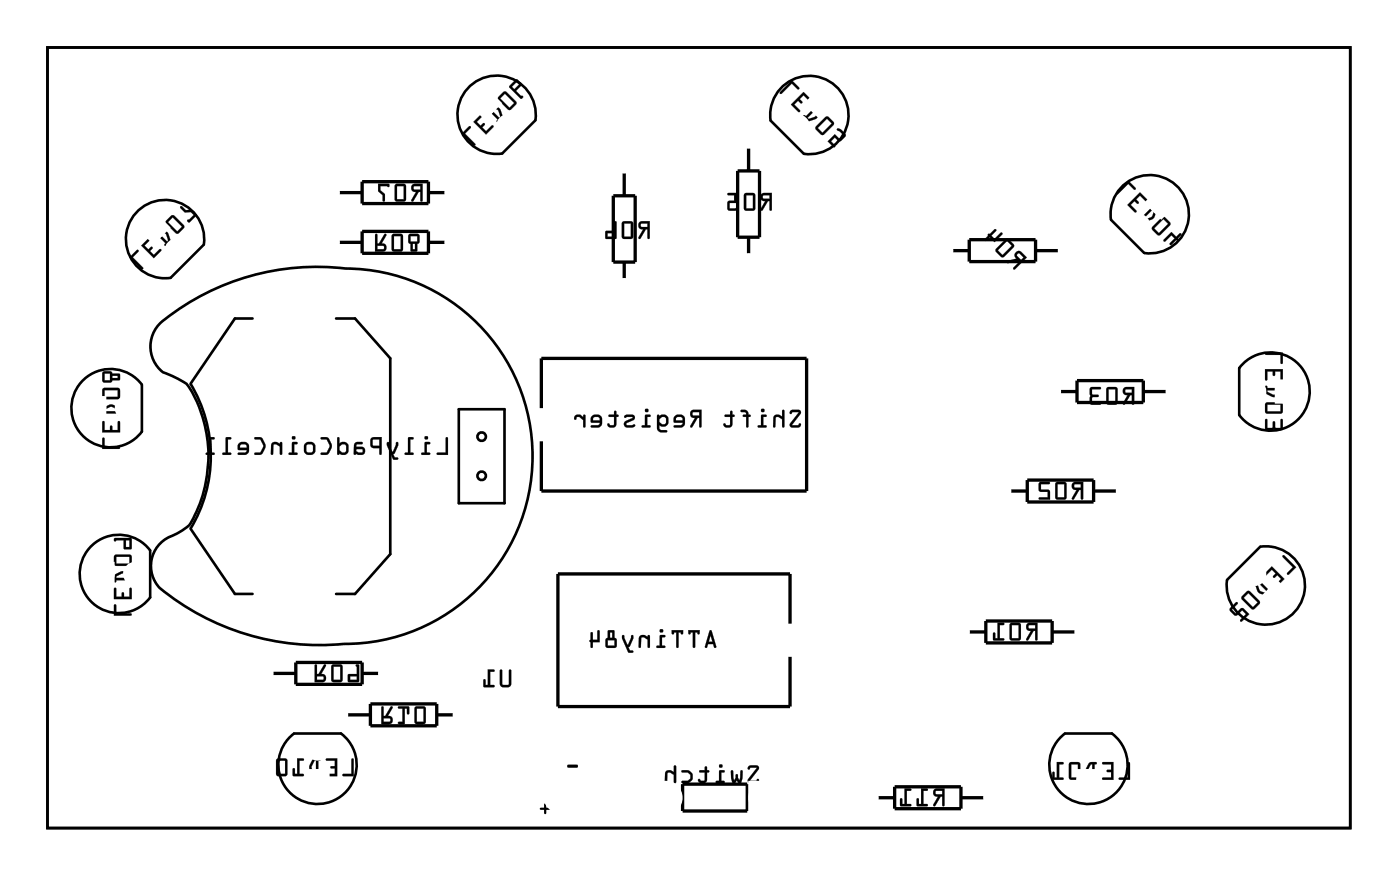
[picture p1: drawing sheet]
<svg xmlns="http://www.w3.org/2000/svg" width="107mm" height="67mm" viewBox="0 0 107 67" stroke-linecap="round" stroke-linejoin="round" font-family="sans-serif">
<g fill="none" stroke="#000" stroke-width=".2">
<path d="M3.6 3.6h99.8v59.8h-99.8zM15.6 18.7a3 3 0 0 0-2.8-3.4 3 3 0 0 0-3.2 3.2 3 3 0 0 0 3.5 2.8l2.5-2.6M36 6.6a3 3 0 0 1 3.4-.5 3 3 0 0 1 1.6 3.1l-2.5 2.6a3 3 0 0 1-3.2-1.7 3 3 0 0 1 .7-3.5zM59.9 6.6a3 3 0 0 1 5 1.3 3 3 0 0 1-3.3 3.9l-2.6-2.6a3 3 0 0 1 .9-2.6zM86 14.2a3 3 0 0 1 4.9 1.3 3 3 0 0 1-3.2 3.9l-2.6-2.6a3 3 0 0 1 .9-2.6zM6.2 29.3a3 3 0 0 1 4.7 .2v3.6a3 3 0 0 1-4.3 .5 3 3 0 0 1-.4-4.3zM12.2 24.8a18.8 18.8 0 0 1 14.3-4.2 14.4 14.4 0 0 1 14.3 14.4 14.4 14.4 0 0 1-14.4 14.3 19.3 19.3 0 0 1-14.2-4.3 2.48 2.48 0 0 1 1.2-4 2.23 2.23 0 0 0 1.5-1.5 10.1 10.1 0 0 0-.6-10.1l-1.1-.6a2.4 2.4 0 0 1-1-4zM19.3 24.4h-1.3l-3.4 5a10.7 10.7 0 0 1 0 11.1l3.4 5h1.3M25.7 24.4h1.5l2.7 3v15l-2.7 3.1h-1.5M35.1 31.3h3.5v7.2h-3.5zM94.9 31.8v-3.6a3 3 0 0 1 4.4-.4 3 3 0 0 1 .1 4.4 3 3 0 0 1-4.5-.4M11.5 42.2a3 3 0 0 0-4.4-.4 3 3 0 0 0 0 4.4 3 3 0 0 0 4.4-.4"/>
<path d="M11.5 42.2v3.6M22 56.7l.5-.5h3.6a3 3 0 0 1 .6 4.2 3 3 0 0 1-4.3 .5 3 3 0 0 1-.4-4.2zM81.1 56.7l.5-.5h3.6a3 3 0 0 1 .5 4.2 3 3 0 0 1-4.2 .5 3 3 0 0 1-.4-4.2zM96.5 41.9a3 3 0 0 1 3.5 2.8 3 3 0 0 1-3.2 3.1 3 3 0 0 1-2.8-3.4z"/>
<circle cx="36.9" cy="33.4" r=".32"/>
<circle cx="36.9" cy="36.4" r=".32"/>
</g>
<g fill="#000">
<path d="M43.5 58.6h.7l.1 .1-.1 .1h-.7zM41.4 61.9h.3v-.3l.1-.1v.1v.3h.3l.1 .1h-.1h-.3v.3v.1l-.1-.1v-.3h-.3z"/>
<path d="M9.9 19.7l.9 .9a.1 .1 0 0 0 .2 0 .1 .1 0 0 0 0-.1l-.8-.8 .4-.4a.1 .1 0 0 0 0-.1 .1 .1 0 0 0-.1 0zM9.9 19.7l.6-.5h.1v.1l-.4 .4 .7 .8v.1h-.1zM10.8 18.8l1 1 .5-.6a.1 .1 0 0 0 0-.1 .1 .1 0 0 0-.1 0l-.4 .4-.3-.3 .2-.1a.1 .1 0 0 0 0-.2 .1 .1 0 0 0-.2 0l-.1 .2-.3-.3 .4-.4a.1 .1 0 0 0 0-.1 .1 .1 0 0 0-.1 0zM10.8 18.8l.7-.5v.1l-.4 .4 .3 .3 .2-.2h.1v.1l-.2 .2 .3 .3 .4-.4 .1 .1-.5 .6zM11.8 17.8a.1 .1 0 0 0 0 .2 .1 .1 0 0 0 .1 0l.1-.1 .7 .7-.1 .1a.1 .1 0 0 0 0 .1 .1 .1 0 0 0 .1 0l.4-.4-.3-.6-.6-.3zM11.8 17.9l.3-.3 .6 .1 .2 .2 .1 .6-.4 .3v-.1l.1-.1-.7-.7-.2 .1zM12.1 17.8l.1-.1 .5 .2 .2 .5-.1 .1zM12.1 17.8l.7 .7h.1l-.2-.6-.5-.2zM12.7 16.9v.2l.8 .8h.2l.4-.5v-.2l-.8-.7h-.2zM12.7 16.9l.4-.4h.2l.8 .7v.2l-.4 .4-.2 .1-.8-.8zM12.9 17l.3-.3 .7 .7-.3 .3zM12.9 17l.7 .7 .4-.3-.8-.8zM13.8 15.8v.1l.3 .4 .5-.1 .2 .3-.3 .3h-.1v.2l.7-.5-.4-.4h-.5l-.2-.3zM13.8 15.8h.1l.3 .3h.5l.4 .4-.7 .5v-.1l.1-.1 .4-.3-.3-.3-.4 .1-.4-.4z"/>
<path d="M9.9 19.7l.9 .9h.1v-.1l-.7-.8 .4-.4v-.1h-.1zM10.8 18.8l1 1 .6-.6-.2-.1-.4 .4-.3-.3 .2-.2v-.1h-.1l-.2 .2-.3-.3 .4-.4v-.2zM11.8 17.9v.1l.2-.1 .7 .7-.1 .2 .4-.3a.8 .8 0 0 0-.7-.9h-.2zM12.1 17.8l.1-.1 .5 .2 .1 .6zM12.7 16.9v.2l.8 .8h.2l.4-.5v-.2l-.8-.7h-.2zM12.9 17l.3-.3 .7 .7-.3 .3zM13.8 15.8v.1l.4 .4 .4-.1 .2 .3-.3 .3h-.1v.2l.7-.5-.4-.4h-.5l-.3-.3z"/>
<path d="M28.8 17.9l-.1 1.4h.6a.32 .32 0 0 0 .3-.4 .32 .32 0 0 0-.4-.2l.4-.7a.1 .1 0 0 0 0-.1 .1 .1 0 0 0-.2 0l-.4 .8h-.1v-.7zM28.8 17.9l.1 .1v.7h.1l.4-.7h.2l-.4 .7a.31 .31 0 0 1 .4 .2 .31 .31 0 0 1-.3 .4h-.6zM28.9 18.8h.5v.2l-.5 .1zM28.9 18.8v.3l.5-.1v-.2zM30 18v1.2l.2 .1h.6l.1-.2v-1.1l-.2-.1zM30.1 18l.6-.1 .2 .1v1.1l-.1 .2h-.6l-.2-.1zM30.2 18.1h.5v1h-.5zM30.2 18.1v1h.5v-1zM31.3 18v.5l.1 .2v.5l.5 .1 .1-.6 .2-.2-.1-.5-.1-.1zM31.3 18l.7-.1 .1 .1v.5l-.1 .2-.1 .6-.4-.1v-.5l-.2-.2zM31.4 18.1h.6v.4h-.6zM31.4 18.1v.4h.6v-.4zM31.6 18.7h.2v.4h-.2zM31.6 18.7v.4h.2v-.4z"/>
<path d="M28.8 17.9l-.1 1.4h.6a.31 .31 0 0 0 .3-.4 .31 .31 0 0 0-.4-.2l.4-.7-.1-.1-.5 .8h-.1v-.7zM28.9 18.8h.5v.2l-.5 .1zM30.1 18l-.1 1.2 .2 .1h.6l.1-.2v-1.1l-.2-.1zM30.2 18.1h.5v1h-.5zM31.3 18v.5l.1 .2 .1 .5 .4 .1 .1-.6 .1-.2v-.5l-.1-.1zM31.4 18.1h.6v.4h-.6zM31.6 18.7h.2v.4h-.2z"/>
<path d="M31.6 14.2a.32 .32 0 0 0-.1 .3 .32 .32 0 0 0 .4 .2l-.4 .7h.1l.5-.7h.1v.7h.1l.1-1.3zM31.7 14.3h.5v.2h-.5zM30.3 14.1l-.1 1.2 .2 .1h.6l.1-.1v-1.1l-.2-.1zM30.4 14.3h.5v1h-.5zM29 14.1v.5l.3 .3v.5h.1l.1-.5-.4-.3v-.3h.6l.1-.2z"/>
<path d="M31.6 14.2a.32 .32 0 0 0-.1 .3 .32 .32 0 0 0 .4 .2l-.4 .6a.1 .1 0 0 0 0 .1 .1 .1 0 0 0 .2 0l.4-.7h.1v.7a.1 .1 0 0 0 .1 .1 .1 .1 0 0 0 .1-.1v-1.3h-.6zM31.6 14.2l.8-.1-.1 1.3h-.1v-.7h-.1l-.4 .7h-.2l.4-.7a.31 .31 0 0 1-.4-.2 .31 .31 0 0 1 .1-.3zM31.7 14.3h.5v.2h-.5zM31.7 14.3v.2h.5v-.3zM30.3 14.1l-.1 1.2 .2 .2 .6-.1 .1-.1v-1.1l-.2-.1zM30.3 14.1h.6l.2 .1v1.1l-.1 .1h-.6l-.1-.1zM30.4 14.3h.5v1h-.5zM30.4 14.2v1.1h.5v-1.1zM29 14.1v.6l.3 .2v.5a.1 .1 0 0 0 .1 .1 .1 .1 0 0 0 .1-.1v-.5l-.4-.3v-.3h.6l.1-.2zM29 14.1h.8l-.1 .2v-.1h-.6v.4l.4 .3-.1 .5h-.1v-.5l-.3-.3z"/>
<path d="M35.4 10.2l.9 .9a.1 .1 0 0 0 .1 0 .1 .1 0 0 0 0-.1l-.8-.8 .5-.4a.1 .1 0 0 0 0-.1 .1 .1 0 0 0-.2 0zM35.4 10.2l.5-.5h.1v.1l-.4 .4 .8 .8v.1h-.1zM36.3 9.3l.9 1 .6-.5a.1 .1 0 0 0 0-.2 .1 .1 0 0 0-.1 0l-.5 .5-.3-.3 .2-.2a.1 .1 0 0 0 0-.2 .1 .1 0 0 0-.1 0l-.2 .2-.3-.3 .5-.4a.1 .1 0 0 0 0-.1 .1 .1 0 0 0-.2 0zM36.3 9.3l.6-.5v.1l-.4 .4 .3 .3 .2-.2 .1 .1-.2 .3 .3 .3 .5-.5 .1 .1-.6 .6zM37.2 8.4a.1 .1 0 0 0 0 .1 .1 .1 0 0 0 .2 0v-.1l.7 .8a.1 .1 0 0 0 0 .1 .1 .1 0 0 0 .1 0l.3-.4-.2-.6-.6-.2zM37.5 8.2l.2-.1 .4 .1 .3 .3 .1 .5-.3 .4-.1-.1v-.1l-.7-.8-.1 .1h-.1zM37.5 8.3h.2l.4 .1 .2 .5v.1zM37.5 8.3l.8 .7-.2-.6-.4-.2zM38.2 7.4v.3l.8 .7h.2l.4-.4-.1-.2-.7-.8h-.3zM38.2 7.4l.4-.3 .1-.1 .8 .8v.2l-.4 .4h-.1l-.8-.7zM38.7 7.2l.7 .7-.4 .4-.7-.8zM38.3 7.5l.7 .8 .4-.4-.7-.7zM39.5 6.1l-.5 .6 .9 .9 .2-.1a.09 .09 0 0 0 0-.1 .1 .1 0 0 0-.2 0l-.4-.4 .5-.6-.4-.3zM39.5 6.1h.1l.4 .3-.5 .6 .4 .4h.1v.2l-1-.9zM39.2 6.6l.4-.3 .2 .2-.4 .3zM39.2 6.6l.2 .2 .4-.3-.2-.2z"/>
<path d="M35.4 10.2l.9 .9h.1v-.1l-.8-.8 .4-.4v-.1h-.1zM36.3 9.3l.9 1 .6-.6-.1-.1-.5 .5-.3-.3 .2-.3-.1-.1-.2 .2-.3-.3 .4-.4v-.1zM37.2 8.4v.1l.2-.1 .7 .8-.1 .1 .1 .1 .4-.4a.8 .8 0 0 0-.8-.9h-.2zM37.6 8.3l.5 .1 .2 .5v.1l-.8-.7zM38.2 7.4v.3l.8 .7h.2l.4-.4-.1-.2-.8-.8-.1 .1zM38.7 7.2l.7 .7-.4 .4-.7-.8zM39 6.6v.1l.9 .8h.1v-.1h-.1l-.4-.4 .5-.5-.4-.4h-.1zM39.6 6.3l.2 .2-.4 .3-.2-.2z"/>
<path d="M49 17a.32 .32 0 0 0-.1 .4 .32 .32 0 0 0 .4 .2l-.4 .7h.1l.5-.7h.1v.6l.1 .1 .1-1.4zM49.1 17.1h.5v.3h-.5zM47.7 17l-.1 1.2 .2 .1h.6l.1-.2v-1l-.2-.2zM47.8 17.1h.5v1h-.5zM47 17l.1 .7h-.7v.6h.8v-1.3zM46.5 17.9h.6v.2h-.6z"/>
<path d="M49 17a.32 .32 0 0 0-.1 .4 .32 .32 0 0 0 .4 .2l-.4 .6a.1 .1 0 0 0 0 .1 .1 .1 0 0 0 .2 0l.4-.7h.1v.6a.1 .1 0 0 0 .1 .1 .1 .1 0 0 0 .1-.1v-1.3h-.6zM49 17l.8-.1-.1 1.4-.1-.1v-.6h-.1l-.4 .7-.2-.1 .4-.6a.31 .31 0 0 1-.4-.2 .31 .31 0 0 1 .1-.4zM49.1 17.2l.5-.1v.3h-.5zM49.1 17.1v.3h.5v-.3zM47.7 17l-.1 1.2 .2 .1h.6l.1-.2v-1l-.2-.2zM47.7 17h.6l.2 .1v1l-.1 .2h-.6l-.1-.1zM47.8 17.1h.5v1h-.5zM47.8 17.1v1h.5v-1zM47 17l.1 .7h-.7v.6h.8v-1.3v-.1zM47 17h.2v1.2l-.8 .1v-.6h.7zM46.5 17.9h.6v.2h-.6zM46.5 17.9v.2h.6v-.2z"/>
<path d="M58.3 14.9a.32 .32 0 0 0 0 .3 .32 .32 0 0 0 .3 .2l-.3 .7h.1l.4-.7h.1v.7h.2v-1.3zM58.5 15h.4v.2h-.4zM57 14.8v1.2l.2 .1h.5l.2-.1-.1-1.1-.1-.1zM57.2 15h.5v1h-.5zM55.7 14.8l.1 .2h.4v.4h-.4l-.1 .6 .2 .1h.4a.15 .15 0 0 0 .2 0 .15 .15 0 0 0 0-.2l-.6 .1v-.5h.5v-.7z"/>
<path d="M58.3 14.9a.32 .32 0 0 0 0 .3 .32 .32 0 0 0 .3 .2l-.3 .6a.1 .1 0 0 0 0 .1 .1 .1 0 0 0 .1 0l.4-.7h.1v.7a.1 .1 0 0 0 .1 .1 .1 .1 0 0 0 .1-.1v-1.3h-.6zM58.3 14.9l.8-.1v1.3h-.1v-.7h-.2l-.4 .7h-.1l.3-.7a.31 .31 0 0 1-.3-.2 .31 .31 0 0 1 0-.3zM58.5 15h.4v.2h-.4zM58.5 15v.2h.5v-.3zM57 14.8v1.2l.2 .2 .5-.1 .2-.1-.1-1.1-.1-.1zM57 14.8h.7l.1 .1v1.1l-.1 .1h-.5l-.2-.1zM57.2 15h.5v1h-.5zM57.2 14.9v1.1h.5v-1.1zM55.7 14.8l.1 .2h.4v.4h-.4l-.1 .6 .2 .2 .6-.1a.11 .11 0 0 0 .1-.2 .1 .1 0 0 0-.1 0l-.6 .1v-.5l.5 .1v-.8zM55.7 14.8h.7v.7h-.5v.5l.6-.1 .1 .1-.1 .1h-.6l-.2-.1 .1-.6h.4v-.5h-.4z"/>
<path d="M59.7 7a.1 .1 0 0 0 0 .2 .1 .1 0 0 0 .2 0l.8-.8 .4 .4a.1 .1 0 0 0 .1 0 .1 .1 0 0 0 0-.1l-.5-.6zM60.6 6.2l.6 .5v.1h-.1l-.4-.4-.8 .8h-.1v-.1zM61.5 7l-.9 1 .5 .6a.1 .1 0 0 0 .2 0 .1 .1 0 0 0 0-.2l-.5-.4 .3-.3 .2 .2a.1 .1 0 0 0 .1 0 .1 .1 0 0 0 0-.1l-.1-.2 .3-.3 .4 .4a.1 .1 0 0 0 .1 0 .1 .1 0 0 0 0-.1zM60.6 8l1-1 .5 .6-.1 .1-.4-.4-.4 .3 .3 .2-.1 .1h-.1l-.2-.2-.3 .3 .5 .4-.1 .2zM61.5 8.8v.2l.4 .3 .7-.3 .2-.6-.3-.4a.1 .1 0 0 0-.1 0 .1 .1 0 0 0 0 .1v.1l-.7 .7zM61.6 8.9h.1l.8-.7-.1-.1v-.1l.4 .3-.1 .6-.3 .2-.5 .2-.3-.3zM62.6 8.3v.1l-.1 .5-.5 .2-.1-.1zM62.6 8.3l-.8 .7 .1 .1 .6-.2 .1-.4zM62.5 9.7v.2l.5 .5 .9-.9-.6-.6zM63.2 9h.3l.3 .3 .1 .2-.8 .8h-.2l-.4-.4v-.2zM62.6 9.8l.7-.7 .4 .4-.7 .7zM63.3 9.1l-.7 .7 .4 .4 .7-.7zM64.1 9.9v.1l.5 .4-.3 .3-.4-.4-.5 .5 .4 .5a.1 .1 0 0 0 .2 0 .1 .1 0 0 0 0-.2l-.3-.3 .2-.3 .3 .3h.2l.4-.4-.4-.5zM64.1 9.9h.3l.4 .5-.4 .4h-.1l-.4-.3-.3 .3 .4 .4-.1 .1-.5-.5 .5-.5 .4 .4 .3-.3-.5-.4z"/>
<path d="M59.8 7.1v.1h.1l.8-.8 .4 .4 .1-.1-.5-.6zM61.6 7l-1 1 .6 .6 .1-.1-.5-.5 .3-.3 .2 .2h.1l.1-.1-.2-.2 .3-.3 .4 .4h.1zM61.5 8.8v.2l.4 .3a.8 .8 0 0 0 .9-.8v-.2l-.4-.3v.1v.1l-.7 .7zM62.6 8.3v.2l-.1 .4-.6 .2v-.1zM62.5 9.7v.2l.4 .4h.2l.7-.7 .1-.2-.4-.4-.2-.1zM63.3 9.1l.4 .4-.7 .7-.4-.4zM64.1 9.9v.1l.5 .4-.3 .3-.4-.4-.5 .5 .5 .5 .1-.1-.3-.4 .2-.3 .3 .3h.2l.4-.4-.4-.5z"/>
<path d="M86.4 13.8l-.9 .9a.1 .1 0 0 0 0 .2 .1 .1 0 0 0 .2 0l.7-.8 .4 .4a.1 .1 0 0 0 .2 0 .1 .1 0 0 0 0-.1zM86.4 13.8l.6 .6v.1h-.1l-.5-.4-.8 .8h-.1v-.2zM86.3 15.7l.6 .6a.1 .1 0 0 0 .1 0 .1 .1 0 0 0 0-.2l-.4-.4 .3-.3 .2 .2a.1 .1 0 0 0 .1 0 .1 .1 0 0 0 0-.1l-.2-.2 .3-.3 .4 .4a.1 .1 0 0 0 .2 0 .1 .1 0 0 0 0-.1l-.6-.6zM86.4 15.7l.9-1 .6 .6-.1 .1-.5-.4-.3 .3 .2 .2v.1h-.1l-.2-.2-.3 .3 .4 .4v.2zM87.3 16.5v.2l.4 .3 .7-.3 .2-.6-.3-.4a.1 .1 0 0 0-.1 0 .1 .1 0 0 0 0 .1v.1l-.7 .7zM87.3 16.5l.2 .1 .7-.7-.1-.1 .1-.1 .4 .3-.1 .6-.3 .2-.5 .1-.4-.2zM87.6 16.7l.8-.7v.1l-.2 .5-.4 .2zM88.3 16l-.7 .7 .1 .1 .5-.2 .2-.5zM88.3 17.4v.2l.5 .4 .9-.9-.6-.5zM89 16.7h.2l.4 .3v.2l-.7 .8h-.2l-.4-.4v-.2zM88.4 17.5l.7-.7 .4 .3-.7 .8zM89.1 16.8l-.7 .7 .4 .4 .7-.8zM89.7 17.8l-.6 .6a.1 .1 0 0 0 0 .1 .1 .1 0 0 0 .2 0l.4-.5 .3 .3-.4 .3a.1 .1 0 0 0 0 .2 .1 .1 0 0 0 .2 0l.3-.4a.09 .09 0 0 0 .1 0 .09 .09 0 0 0 0-.1l.3-.3a.1 .1 0 0 0 0-.1 .1 .1 0 0 0-.2 0l-.2 .2zM89.7 17.8l.4 .4 .3-.3 .1 .1-.3 .3v.1h-.1l-.4 .4-.1-.1 .4-.4-.3-.3-.5 .5-.1-.1z"/>
<path d="M86.4 13.8l-.9 .9v.2h.2l.7-.8 .5 .4h.1v-.1zM86.4 15.7l.6 .6v-.2l-.4-.4 .3-.3 .2 .2h.1v-.1l-.2-.2 .3-.3 .5 .4 .1-.1-.6-.6zM87.3 16.5v.2l.4 .3a.8 .8 0 0 0 .9-.8v-.2l-.4-.3-.1 .1 .1 .1-.7 .7zM87.6 16.7l.7-.7h.1l-.2 .6-.4 .2zM89 16.7l-.8 .7 .1 .2 .4 .4h.2l.7-.8v-.2l-.4-.3zM88.4 17.5l.7-.7 .4 .3-.7 .8zM89.7 17.8l-.6 .6 .1 .1 .5-.5 .3 .3-.4 .4 .1 .1 .4-.4h.1v-.1l.3-.3-.1-.1-.3 .2z"/>
<path d="M3.6 3.6v59.8h99.8v-59.8zM3.6 3.6h99.8v59.8h-99.8z"/>
<path d="M7.9 33.5l-.1 .9 1.4-.1-.1-.1h-1.1v-.6zM7.9 32.3l-.1 .8h1.4l-.1-.8h-.1v.6h-.4v-.2l-.1-.1-.1 .1v.2h-.4v-.6zM7.9 31.2l-.1 .6h.1l.1-.1h1v.1h.1l.1-.5a.8 .8 0 0 0-1.2-.1zM8 31.4l.5-.2 .5 .2v.1h-1zM7.9 29.8l-.1 .6 .1 .2h1.1l.2-.1v-.6l-.1-.2zM8 29.9h1v.5h-1zM7.9 28.5l-.1 .6 .1 .2h.5l.2-.2h.6l-.1-.5h-.5l-.2-.2zM8 28.6h.4v.5h-.4zM8.6 28.8h.4v.2h-.4z"/>
<path d="M7.9 33.5l-.1 .9h1.3a.1 .1 0 0 0 .1-.1 .1 .1 0 0 0-.1-.1h-1.1v-.6zM7.9 33.6h.1v.6h1.1l.1 .1-1.4 .1zM7.9 32.3l-.1 .8h1.4v-.8a.1 .1 0 0 0-.1-.1 .1 .1 0 0 0-.1 .1v.6h-.4v-.2a.1 .1 0 0 0-.1-.1 .1 .1 0 0 0-.1 .1v.2h-.4v-.6zM7.9 32.3h.1v.7h.4v-.3l.1-.1 .1 .1v.3h.4v-.7h.1l.1 .8h-1.4zM7.9 31.2l-.1 .6a.1 .1 0 0 0 .1 .1 .1 .1 0 0 0 .1-.1v-.1h1v.1a.1 .1 0 0 0 .1 .1 .1 .1 0 0 0 .1-.1v-.5l-.5-.3h-.3zM7.9 31.2l.4-.2h.4l.4 .3 .1 .5h-.1l-.1-.1h-1v.1h-.1l-.1-.4zM8 31.4l.5-.2 .5 .2v.1h-1zM8 31.4v.1h1v-.1l-.4-.2zM7.9 29.8l-.1 .6 .1 .2h1.1l.2-.1v-.6l-.1-.2zM7.9 29.8l1.2-.1 .1 .2v.6l-.2 .1h-1.1l-.1-.2zM8 29.9h1v.5h-1zM8 29.9v.5h1v-.5zM7.9 28.5l-.1 .6 .1 .2h.5l.2-.2h.6l-.1-.5h-.5l-.2-.2zM7.9 28.5l.5-.1 .2 .2h.5l.1 .5h-.6l-.2 .2h-.5l-.1-.2zM8 28.6h.4v.5h-.4zM8 28.6v.5h.4v-.5zM8.6 28.8h.4v.2h-.4zM8.6 28.8v.2h.4v-.2z"/>
<path d="M34.2 33.5l-.1 1.2h-.6v.1h.8v-1.2zM32.5 33.9v.8h-.2v.1h.6v-.1h-.2v-.7h.2l.1-.1zM32.5 33.5a.15 .15 0 0 0 .3 0 .15 .15 0 0 0-.3 0zM31.3 33.5v1.2h-.3v.1h.6l.1-.1h-.3v-1h.2l.1-.2zM29.7 33.9l-.1 .2 .5 1.1h.4v-.1l-.3-.1-.1-.2 .1-.1 .3-.6v-.2h-.2l-.3 .7-.2-.7zM28.4 33.6v.1v.5l.1 .1h.6v.5h.1v-1.3zM28.6 33.7h.5v.5l-.5-.1zM27.2 33.9l-.1 .9h.6a.31 .31 0 0 0 .3-.3 .31 .31 0 0 0-.3-.3h-.4v-.1v-.1h.4v-.1zM27.3 34.4h.4l.1 .2-.3 .1-.2-.1zM25.9 33.5l-.1 1.3h.1l.1-.1 .2 .1h.3l.2-.2v-.6l-.3-.1-.4 .1v-.5zM26 34.2l.2-.2 .3 .1v.5l-.3 .1-.2-.2zM24.6 33.5v.2h.4l.2 .5-.2 .5h-.4v.1a.6 .6 0 0 0 .8-.5v-.3l-.2-.4-.2-.1zM23.2 34.3a.5 .5 0 0 0 1 0 .5 .5 0 0 0-1 0zM23.5 34.1l.4-.1 .1 .1v.5h-.1l-.3 .1-.1-.1zM22.4 33.9v.8h-.2l-.1 .1h.6l.1-.1h-.3v-.7h.2l.1-.1zM22.4 33.5a.14 .14 0 0 0 .2 0 .14 .14 0 0 0-.2 0zM20.8 33.9v.2v.7h.1v-.7l.1-.1 .4 .2v.6h.2v-.9h-.1l-.1 .1-.3-.1zM19.5 33.5v.2h.4l.3 .5-.3 .5h-.4v.1h.1a.6 .6 0 0 0 .7-.5v-.3l-.2-.4-.2-.1zM18.3 34l-.1 .2v.3h.7l-.1 .2h-.5l-.1 .1h.7l.2-.3-.1-.5-.2-.1h-.3zM18.4 34.1l.4-.1 .1 .3h-.5zM17.3 33.5v1.2h-.2l-.1 .1h.7v-.1h-.2v-1h.2v-.2zM16 33.5v1.2h-.2v.1h.6v-.1h-.2v-1h.2v-.2z"/>
<path d="M34.2 33.5l-.1 1.2h-.6a.1 .1 0 0 0-.1 .1 .1 .1 0 0 0 .1 .1h.8v-1.3zM34.2 33.5l.1 .1v1.2h-.8v-.1h.6zM32.5 33.9v.8h-.1a.1 .1 0 0 0-.1 .1 .1 .1 0 0 0 .1 .1h.5a.1 .1 0 0 0 .1-.1 .1 .1 0 0 0-.1-.1h-.2v-.7h.2a.1 .1 0 0 0 .1-.1 .1 .1 0 0 0-.1-.1zM32.6 33.9h.3v.1h-.2v.7h.2v.1h-.6v-.1h.2zM32.5 33.5a.15 .15 0 0 0 .3 0 .15 .15 0 0 0-.3 0zM32.5 33.5a.15 .15 0 0 1 .3 0 .15 .15 0 0 1-.3 0zM31.3 33.5v1.2h-.2a.1 .1 0 0 0-.1 .1 .1 .1 0 0 0 .1 .1h.5a.1 .1 0 0 0 .1-.1 .1 .1 0 0 0-.1-.1h-.2v-1h.2a.1 .1 0 0 0 .1-.1 .1 .1 0 0 0-.1-.1zM31.3 33.5h.4l-.1 .1-.2 .1v1h.3l-.1 .1h-.6l.1-.1h.2zM29.7 33.9l-.1 .2 .5 1.1h.3a.1 .1 0 0 0 .1-.1 .1 .1 0 0 0-.1-.1h-.2l-.1-.2 .1-.1 .3-.8a.1 .1 0 0 0-.1-.1 .1 .1 0 0 0-.1 .1l-.3 .7-.2-.7zM29.7 33.9h.1l.2 .7h.1l.2-.7h.2v.2l-.3 .6-.1 .1 .1 .2 .3 .1-.1 .1h-.3l-.5-1.1zM28.4 33.6v.1v.5l.1 .1h.6v.5a.1 .1 0 0 0 0 .1 .1 .1 0 0 0 .1-.1v-1.3h-.6zM28.5 33.6l.7-.1v1.3h-.1v-.5h-.6l-.1-.1zM28.6 33.7h.5v.5l-.5-.1zM28.6 33.7v.4l.5 .1v-.5zM27.2 33.9l-.1 .9a.09 .09 0 0 0 .1 .1 .09 .09 0 0 0 .1-.1l.4 .1a.32 .32 0 0 0 .3-.4 .32 .32 0 0 0-.3-.3h-.4v-.2h.4a.1 .1 0 0 0 .1-.1 .1 .1 0 0 0-.1-.1zM27.2 33.9h.5v.1h-.4v.1v.1h.4a.31 .31 0 0 1 .3 .3 .31 .31 0 0 1-.3 .3h-.6zM27.3 34.4h.4l.1 .2-.3 .1-.2-.1zM27.3 34.4v.2l.2 .1 .3-.1-.1-.2zM25.8 33.5v1.3a.1 .1 0 0 0 .1 .1 .11 .11 0 0 0 .1-.2l.2 .2 .4-.2 .1-.2v-.4l-.3-.3-.4 .2v-.5zM25.9 33.5h.1v.5l.4-.1 .3 .1v.6l-.2 .2h-.3l-.2-.1-.1 .1h-.1zM26 34.2l.2-.2 .3 .1v.5h-.3l-.2-.1zM26 34.2v.3l.2 .2 .3-.1v-.5l-.3-.1zM24.6 33.5v.2h.4l.2 .5-.2 .5h-.4a.1 .1 0 0 0-.1 .1 .1 .1 0 0 0 .1 .1l.6-.1 .2-.6-.3-.7zM24.6 33.5h.5l.3 .5a.83 .83 0 0 1-.4 .8h-.4v-.1h.4l.2-.4v-.2l-.2-.4-.4-.1zM23.2 34.3a.51 .51 0 0 0 1 0 .51 .51 0 0 0-1 0zM23.2 34.3a.5 .5 0 0 1 1 0 .5 .5 0 0 1-1 0zM23.5 34.1l.3-.1 .1 .1 .1 .4-.1 .1h-.4zM23.5 34.1v.5l.1 .1h.3l.1-.1v-.5l-.1-.1zM22.4 33.9v.8h-.2a.1 .1 0 0 0-.1 .1 .1 .1 0 0 0 .1 .1h.5a.1 .1 0 0 0 .1-.1 .1 .1 0 0 0-.1-.1h-.2v-.7h.2a.1 .1 0 0 0 .1-.1 .1 .1 0 0 0-.1-.1zM22.4 33.9h.4l-.1 .1h-.2v.7h.3l-.1 .1h-.6l.1-.1h.2zM22.3 33.5a.15 .15 0 0 0 .3 0 .15 .15 0 0 0-.3 0zM22.4 33.5a.13 .13 0 0 1 .2 0 .13 .13 0 0 1-.2 0zM20.8 33.9l-.1 .9a.09 .09 0 0 0 .1 .1 .09 .09 0 0 0 .1-.1v-.7l.3-.1 .2 .2v.6a.1 .1 0 0 0 .1 .1 .1 .1 0 0 0 .1-.1v-.9a.1 .1 0 0 0-.1 0 .1 .1 0 0 0-.1 .1l-.3-.2zM20.9 33.9h.2l.3 .1 .1-.1h.1v.9h-.1l-.1-.6-.2-.2-.3 .1v.7h-.1v-.7zM19.5 33.5v.2h.4l.3 .5-.3 .5h-.3a.1 .1 0 0 0-.1 .1 .1 .1 0 0 0 .1 .1l.5-.1 .3-.6-.4-.7zM19.5 33.5h.5l.3 .5a.83 .83 0 0 1-.3 .8h-.4h-.1v-.1h.4l.3-.4v-.2l-.3-.4-.4-.1zM18.3 34l-.1 .2v.3h.7l-.1 .2h-.5a.1 .1 0 0 0-.1 .1 .1 .1 0 0 0 .1 .1h.5l.2-.1 .1-.2v-.4l-.3-.3h-.3zM18.3 34l.2-.1h.3l.2 .1 .1 .5-.2 .3h-.7l.1-.1h.5l.1-.2-.7-.1v-.2zM18.4 34.1l.4-.1 .1 .3h-.5zM18.4 34.1v.2h.5l-.1-.3zM17.3 33.5v1.2h-.2a.1 .1 0 0 0-.1 .1 .1 .1 0 0 0 .1 .1h.5a.1 .1 0 0 0 .1-.1 .1 .1 0 0 0-.1-.1h-.1v-1h.1a.1 .1 0 0 0 .1-.1 .1 .1 0 0 0-.1-.1zM17.3 33.5h.4v.1l-.2 .1v1h.2v.1h-.7l.1-.1h.2zM16 33.5v1.2h-.2a.1 .1 0 0 0-.1 .1 .1 .1 0 0 0 .1 .1h.6a.1 .1 0 0 0 .1-.1 .1 .1 0 0 0-.1-.1h-.2v-1h.2a.1 .1 0 0 0 .1-.1 .1 .1 0 0 0-.1-.1zM16 33.5h.4v.1l-.2 .1v1h.2v.1h-.6v-.1h.2z"/>
<path d="M60.6 31.5l-.1 .1v.1l.2-.1h.5l-.7 .8v.2l.2 .2 .5-.1 .1-.1v-.2l-.2 .2h-.4l.6-.9v-.2l-.1-.1zM59.3 31.8l-.1 .2v.7h.2v-.7l.1-.1 .4 .2v.6h.2v-1.3h-.2v.5l-.3-.1zM58.3 31.8v.8h-.2l-.1 .1h.7v-.1h-.2v-.7h.2v-.1zM58.3 31.4a.15 .15 0 0 0 .3 0 .15 .15 0 0 0-.3 0zM56.7 31.4l.1 .2 .3 .1 .1 .1h-.2l-.1 .1h.3v.8v.1l.1-.1v-.8h.2l-.2-.1a.39 .39 0 0 0-.6-.4zM55.5 31.8l.1 .1h.3v.6l-.2 .1-.2-.2-.1 .1a.35 .35 0 0 0 .4 .3 .35 .35 0 0 0 .3-.3v-.6h.2l-.2-.1v-.3h-.2v.3zM52.9 31.5a.32 .32 0 0 0 0 .3 .32 .32 0 0 0 .3 .2l-.3 .7h.1l.4-.7h.2v.7h.1v-1.3zM53.1 31.6h.5v.2h-.5zM51.7 31.9l-.1 .2v.3h.7l-.1 .2h-.5l-.1 .1h.7l.2-.3-.1-.5-.3-.1h-.2zM51.8 32l.4-.1 .1 .3h-.5zM50.4 31.8v1.1l.2 .2h.5v-.1l-.6-.1v-.3l.2 .1 .4-.1 .1-.2v-.5l-.2-.1h-.3l-.2 .1v-.1zM50.5 32.1l.2-.2h.2l.1 .2v.3l-.1 .1h-.2l-.2-.2zM49.4 31.8v.8h-.2v.1h.6v-.1h-.2v-.7h.2v-.1zM49.4 31.4a.15 .15 0 0 0 .3 0 .15 .15 0 0 0-.3 0zM47.8 31.9a.12 .12 0 0 0 .1 .1 .12 .12 0 0 0 .1-.1l.5 .1-.6 .2a.27 .27 0 0 0-.1 .3 .27 .27 0 0 0 .3 .3l.5-.1v-.2l-.2 .1-.4-.1v-.1l.5-.2a.22 .22 0 0 0 .1-.3 .22 .22 0 0 0-.2-.1h-.4zM46.6 31.8l.1 .1h.3v.6l-.2 .1-.2-.2-.1 .1a.35 .35 0 0 0 .4 .3 .35 .35 0 0 0 .3-.3v-.6h.2l-.2-.1v-.3h-.2v.3zM45.3 31.9l-.1 .2 .1 .3h.6l-.1 .2h-.5v.1h.7l.1-.3v-.5l-.3-.1h-.3zM45.5 32l.3-.1 .1 .3h-.5zM44.1 31.8l-.1 .2a.11 .11 0 0 0 .1 .2 .11 .11 0 0 0 .1-.2l.2-.1 .3 .3v.5h.1v-.9h-.1v.2l-.3-.2z"/>
<path d="M60.6 31.5l-.1 .1a.13 .13 0 0 0 .1 .1 .13 .13 0 0 0 .1-.1h.5l-.7 .8a.21 .21 0 0 0 0 .2 .21 .21 0 0 0 .2 .2l.5-.1 .2-.2a.13 .13 0 0 0-.2-.1 .13 .13 0 0 0-.1 .2h-.4l.6-.9a.21 .21 0 0 0-.1-.3zM60.6 31.5l.6-.1a.2 .2 0 0 1 .1 .3l-.6 .9h.4l.2-.2v.3h-.7l-.1-.2 .7-.9h-.5l-.2 .1zM59.3 31.8l-.1 .9a.09 .09 0 0 0 .1 .1 .09 .09 0 0 0 .1-.1v-.7l.2-.1 .3 .2v.6a.1 .1 0 0 0 .1 .1 .1 .1 0 0 0 .1-.1v-1.2a.1 .1 0 0 0-.1-.1 .1 .1 0 0 0-.1 .1v.4l-.3-.1zM59.3 31.8h.3l.3 .1v-.5h.2v1.3h-.2v-.6l-.3-.2-.2 .1v.7h-.1l-.1-.7zM58.3 31.8v.8h-.2a.1 .1 0 0 0-.1 .1 .1 .1 0 0 0 .1 .1h.5a.1 .1 0 0 0 .1-.1 .1 .1 0 0 0-.1-.1h-.1v-.7h.1a.1 .1 0 0 0 .1-.1 .1 .1 0 0 0-.1 0zM58.3 31.8h.4v.1h-.2v.7h.2v.1h-.6v-.1h.2zM58.3 31.4a.15 .15 0 0 0 .3 0 .15 .15 0 0 0-.3 0zM58.3 31.4a.15 .15 0 0 1 .3 0 .15 .15 0 0 1-.3 0zM56.7 31.4l.1 .2h.3l.1 .2h-.2a.1 .1 0 0 0-.1 0 .1 .1 0 0 0 .1 .1h.2l-.1 .8a.1 .1 0 0 0 .1 .1 .1 .1 0 0 0 .1-.1v-.8h.1a.1 .1 0 0 0 .1-.1 .1 .1 0 0 0-.1 0h-.1a.39 .39 0 0 0-.6-.4zM56.8 31.4a.38 .38 0 0 1 .5 .4l.2 .1h-.2v.8h-.1v-.8h-.3l.3-.1v-.2h-.4zM55.5 31.8v.1h.4v.6l-.2 .1-.2-.2h-.1a.21 .21 0 0 0 0 .3 .21 .21 0 0 0 .3 .1l.2-.1 .2-.1v-.7h.1a.1 .1 0 0 0 .1-.1 .1 .1 0 0 0-.1 0h-.1v-.2a.1 .1 0 0 0-.1-.1 .1 .1 0 0 0-.1 .1v.2zM55.5 31.8h.4v-.3h.2v.3l.2 .1h-.2v.6a.37 .37 0 0 1-.3 .3 .37 .37 0 0 1-.4-.3l.1-.1 .2 .2h.2v-.1v-.6h-.3zM52.9 31.5a.32 .32 0 0 0 0 .3 .32 .32 0 0 0 .3 .2l-.3 .6a.1 .1 0 0 0 0 .1 .1 .1 0 0 0 .1 0l.4-.7h.2v.7a.1 .1 0 0 0 .1 .1 .1 .1 0 0 0 0-.1v-1.3h-.6zM53 31.5l.7-.1v1.3h-.1v-.7h-.2l-.4 .7h-.1l.4-.7a.31 .31 0 0 1-.4-.1 .31 .31 0 0 1 .1-.4zM53.1 31.6h.5v.2h-.5zM53.1 31.6v.2h.5v-.2zM51.7 31.9l-.1 .2v.3h.7l-.1 .2h-.5a.1 .1 0 0 0-.1 .1 .1 .1 0 0 0 .1 .1h.5l.1-.1 .2-.1v-.5l-.3-.3h-.3zM51.7 31.9l.2-.1h.2l.3 .1 .1 .5-.2 .3h-.7l.1-.1h.5l.1-.2h-.7v-.3zM51.8 32h.4l.1 .2h-.5zM51.8 32v.2h.5l-.1-.3zM50.3 31.8v1.1l.3 .2h.4a.1 .1 0 0 0 .1-.1 .1 .1 0 0 0-.1-.1h-.4l-.1-.3 .2 .1 .4-.1 .1-.2v-.5l-.2-.1h-.3l-.2 .1v-.1zM50.4 31.8a.19 .19 0 0 0 .3 0h.3l.2 .1v.6l-.3 .2-.4-.2v.3l.1 .2h.5v.1h-.5l-.2-.2zM50.5 32.1l.2-.1h.2l.1 .1v.3l-.3 .1-.2-.2zM50.5 32.1v.2l.2 .2h.2l.1-.1v-.3l-.1-.2h-.2zM49.4 31.8v.8h-.2a.1 .1 0 0 0-.1 .1 .1 .1 0 0 0 .1 .1h.6a.1 .1 0 0 0 .1-.1 .1 .1 0 0 0-.1-.1h-.2v-.7h.2a.1 .1 0 0 0 .1-.1 .1 .1 0 0 0-.1 0zM49.4 31.8h.4v.1h-.2v.7h.2v.1h-.6v-.1h.2zM49.4 31.4a.15 .15 0 0 0 .3 0 .15 .15 0 0 0-.3 0zM49.4 31.4a.15 .15 0 0 1 .3 0 .15 .15 0 0 1-.3 0zM47.8 31.9a.12 .12 0 0 0 .1 .1 .12 .12 0 0 0 .1-.1l.5 .1-.6 .2a.28 .28 0 0 0-.1 .3 .28 .28 0 0 0 .3 .3l.5-.1a.12 .12 0 0 0 0-.2 .12 .12 0 0 0-.2 .1h-.4v-.1l.6-.4v-.2l-.1-.1a.71 .71 0 0 0-.7 .1zM47.8 31.9l.2-.1h.4a.22 .22 0 0 1 .2 .1 .22 .22 0 0 1-.1 .3l-.5 .2v.1l.4 .1 .2-.1v.2h-.2h-.4l-.2-.1v-.3l.7-.3-.5-.1a.09 .09 0 0 1-.1 .1 .09 .09 0 0 1-.1-.1zM46.6 31.8l.1 .1h.3v.6l-.2 .1-.2-.2h-.1a.21 .21 0 0 0 .1 .3 .21 .21 0 0 0 .2 .1l.3-.1 .1-.1v-.7h.1a.1 .1 0 0 0 .1-.1 .1 .1 0 0 0-.1 0h-.1v-.2a.1 .1 0 0 0-.1-.1 .1 .1 0 0 0-.1 .1v.2zM46.6 31.8h.4l.1-.3h.1v.3l.2 .1h-.2v.6a.37 .37 0 0 1-.3 .3 .37 .37 0 0 1-.4-.3l.1-.1 .2 .2h.2v-.1v-.6h-.3zM45.3 31.9l-.1 .2 .1 .3h.6l-.1 .2h-.5a.1 .1 0 0 0-.1 .1 .1 .1 0 0 0 .1 .1h.5l.2-.1 .1-.1v-.5l-.2-.3h-.4zM45.3 31.9l.2-.1h.3l.3 .1v.5l-.2 .3h-.6v-.1h.5l.2-.2h-.7v-.3zM45.5 32h.3l.1 .2h-.5zM45.5 32l-.1 .2h.6l-.2-.3zM44.1 31.8l-.1 .2a.11 .11 0 0 0 .1 .2 .11 .11 0 0 0 .1-.2l.2-.1 .3 .3v.5a.1 .1 0 0 0 .1 .1 .1 .1 0 0 0 .1-.1v-.8a.1 .1 0 0 0-.1-.1 .1 .1 0 0 0-.1 .1v.1l-.3-.2zM44.1 31.8h.4l.2 .2v-.2h.1v.9h-.1v-.5l-.3-.3h-.2l-.2 .2z"/>
<path d="M77.9 19.3l-.2 .2 .2 .3-.8 .3 .1 .1 .8-.2h.1l-.5 .5 .1 .2 1-1-.6-.5zM77.9 19.5l.2-.1 .3 .3-.2 .2-.3-.3zM77 18.3l-.7 .8v.2l.4 .4h.2l.8-.8-.1-.2-.3-.4zM76.4 19.2l.7-.7 .4 .3-.7 .7zM75.7 17.9l-.3 .5 .1 .1 .3-.3 .4 .3 .6-.6-.1-.1-.5 .5-.3-.2 .4-.4v-.1h-.1l-.4 .3z"/>
<path d="M77.8 19.4l-.1 .1 .2 .3-.7 .2a.1 .1 0 0 0-.1 .1 .1 .1 0 0 0 .1 .1l.8-.2h.1l-.5 .5a.1 .1 0 0 0 0 .1 .1 .1 0 0 0 .2 0l.9-.9-.6-.5h-.2zM77.9 19.3l.2-.1 .6 .5-1 .9-.1-.1 .5-.5-.1-.1-.8 .3-.1-.1 .1-.1 .7-.2-.2-.3zM78 19.4h.1l.3 .3-.2 .2-.3-.3zM78 19.4l-.1 .2 .3 .3 .2-.2-.3-.3zM77 18.3l-.8 .9 .6 .5 .9-.9-.4-.5zM76.3 19.1l.8-.8h.2l.4 .5-.1 .1-.7 .8h-.2l-.4-.4zM76.4 19.2l.7-.7 .4 .3-.7 .7zM76.4 19.2l.4 .4 .7-.8-.4-.4zM75.7 17.9v.2l-.3 .2a.1 .1 0 0 0 0 .1 .1 .1 0 0 0 .2 0l.2-.2 .4 .4 .6-.6a.1 .1 0 0 0 0-.2 .1 .1 0 0 0-.2 0l-.4 .5-.3-.2 .4-.4a.1 .1 0 0 0 0-.1 .1 .1 0 0 0-.1 0l-.4 .3zM75.7 17.9h.1l.4-.3h.1v.1l-.4 .4 .3 .2 .5-.5 .1 .1-.6 .6-.4-.3-.2 .2h-.2z"/>
<path d="M82.2 37a.32 .32 0 0 0-.1 .4 .32 .32 0 0 0 .4 .1l-.4 .7 .1 .1 .5-.8h.1v.7l.1 .1 .1-1.4zM82.3 37.1h.5v.3h-.5zM80.9 37l-.1 1.2 .2 .1h.6l.1-.2v-1.1l-.2-.1zM81 37.1h.5v1h-.5zM79.6 37v.6l.1 .1h.6v.4h-.6l-.1 .1 .8 .1v-.7l-.7-.1v-.4h.6l.1-.1z"/>
<path d="M82.2 37a.32 .32 0 0 0-.1 .4 .32 .32 0 0 0 .4 .1l-.4 .6a.1 .1 0 0 0 0 .2 .11 .11 0 0 0 .2-.1l.4-.7h.1v.7a.1 .1 0 0 0 .1 .1 .1 .1 0 0 0 .1-.1v-1.3h-.6zM82.2 37l.8-.1-.1 1.4-.1-.1v-.7h-.1l-.4 .7h-.2l.4-.7a.31 .31 0 0 1-.4-.1 .31 .31 0 0 1 .1-.4zM82.3 37.1h.5v.3l-.5-.1zM82.3 37.1v.3h.5v-.3zM80.9 37l-.1 1.2 .2 .1h.6l.1-.2v-1.1l-.2-.1zM80.9 37l.6-.1 .2 .1v1.1l-.1 .2h-.6l-.1-.1zM81 37.1h.5v1h-.5zM81 37.1v1h.5v-1zM79.6 37v.6l.7 .1v.4h-.6a.1 .1 0 0 0-.1 .1 .1 .1 0 0 0 .1 .1h.7v-.7l-.7-.1v-.4h.6a.1 .1 0 0 0 .1-.1 .1 .1 0 0 0-.1-.1zM79.6 37h.8l-.1 .1h-.6v.4l.7 .1v.7l-.8-.1 .1-.1h.6v-.4h-.6l-.1-.1z"/>
<path d="M86.1 29.7a.32 .32 0 0 0-.1 .4 .32 .32 0 0 0 .4 .2l-.4 .7h.1l.5-.7h.1v.6l.1 .1 .1-1.4zM86.2 29.8h.5v.3h-.5zM84.8 29.7v1.2l.1 .1h.6l.1-.2v-1l-.2-.2zM84.9 29.8h.5v1h-.5zM83.5 29.7v1.2l.1 .1h.7v-.2h-.7l.1-.4h.4l.1-.1-.1-.1h-.4l-.1-.4h.7v-.1z"/>
<path d="M86.1 29.7a.32 .32 0 0 0-.1 .4 .32 .32 0 0 0 .4 .2l-.4 .6a.1 .1 0 0 0 .1 .1 .1 .1 0 0 0 .1 0l.4-.7h.1v.6a.1 .1 0 0 0 .1 .1 .1 .1 0 0 0 .1-.1v-1.3h-.6zM86.1 29.7l.8-.1-.1 1.4-.1-.1v-.6h-.1l-.4 .7-.2-.1 .4-.6a.31 .31 0 0 1-.4-.2 .31 .31 0 0 1 .1-.4zM86.2 29.9l.5-.1v.3h-.5zM86.2 29.8v.3h.5v-.3zM84.8 29.7l-.1 1.2 .2 .1h.6l.1-.2v-1l-.2-.2zM84.8 29.7h.6l.2 .1v1l-.1 .2h-.6l-.1-.1zM84.9 29.8h.5v1h-.5zM84.9 29.8v1h.5v-1zM83.5 29.7v1.2l.1 .1h.7a.1 .1 0 0 0 .1-.1 .1 .1 0 0 0-.1-.1h-.7l.1-.4h.4a.1 .1 0 0 0 .1-.1 .1 .1 0 0 0-.1-.1h-.4l-.1-.4h.7a.1 .1 0 0 0 .1-.1 .1 .1 0 0 0-.1-.1zM83.5 29.7h.8v.1h-.7l.1 .4 .4 .1h.1l-.1 .1h-.4l-.1 .4h.7v.2h-.7l-.1-.1z"/>
<path d="M96.9 27l.1 .2h1.1v.6h.2v-.8zM96.9 28.3l.1 .8h.1v-.6h.4v.2l.1 .1 .1-.1v-.2h.4v.6h.2v-.8zM96.9 29.6v.5a.8 .8 0 0 0 1.2 .1l.2-.2-.1-.4h-.1v.1h-1v-.1zM97.1 29.9h1v.1l-.5 .2-.5-.2zM97 30.9l-.1 .6 .1 .2h1.1l.2-.1v-.6l-.1-.2zM97.1 31h1v.5h-1zM96.9 32.1v.7l.1 .1h.6l.5 .1 .2-.1-.1-.8-.1 .1v.6h-.4v-.5h-.1h-.1v.5h-.4v-.7z"/>
<path d="M96.9 27l.1 .2h1.1v.6a.1 .1 0 0 0 .1 .1 .1 .1 0 0 0 .1-.1v-.8zM96.9 27h1.4v.8h-.2v-.6h-1.1zM96.9 28.3v.8a.1 .1 0 0 0 .1 .1 .1 .1 0 0 0 .1-.1v-.6h.4v.2a.1 .1 0 0 0 .1 .1 .1 .1 0 0 0 .1-.1v-.2h.4v.6a.1 .1 0 0 0 .1 .1 .1 .1 0 0 0 .1-.1v-.8zM96.9 28.3h1.4v.8h-.2v-.7h-.4v.3l-.1 .1-.1-.1v-.3h-.4v.7h-.1zM96.9 29.6v.5l.7 .3 .6-.2 .1-.6a.1 .1 0 0 0-.1-.1 .1 .1 0 0 0-.1 .1v.1h-1v-.1zM96.9 29.6h.2v.1h1v-.1h.1v.4l-.4 .4h-.4l-.4-.3zM97.1 29.9h1l-.1 .1-.4 .2-.5-.2zM97.1 29.9v.1l.5 .3 .5-.3v-.1zM97 30.9l-.1 .6 .1 .2h1.1l.2-.1v-.6l-.1-.2zM97 30.9l1.2-.1 .1 .2-.1 .6-.1 .1h-1.1l-.1-.2zM97.1 31h1v.5h-1zM97.1 31v.5h1v-.5zM96.9 32.1v.7l.2 .2 .5-.1 .6 .1 .1-.2v-.6a.1 .1 0 0 0-.1-.1 .1 .1 0 0 0-.1 .1v.6h-.4v-.4a.1 .1 0 0 0-.1-.1 .1 .1 0 0 0-.1 .1v.4h-.4v-.7zM96.9 32.1h.2v.7h.4v-.5h.1h.1v.5h.4v-.6l.1-.1v.7l-.1 .2-.5-.1h-.6l-.1-.1z"/>
<path d="M8.8 46.3l-.1 .9 1.4-.1-.1-.1h-1.1v-.7zM8.8 45l-.1 .9h1.4l-.1-.9-.1 .1v.6h-.4v-.3h-.1h-.1v.3h-.4v-.6zM8.8 44l-.1 .5 .1 .1 .1-.2h1v.2h.1v-.5a.8 .8 0 0 0-1.1-.1zM8.9 44.2l.5-.3 .5 .2v.2h-1zM8.8 42.5l-.1 .7 .1 .1 1.1 .1 .2-.2v-.5l-.1-.2zM8.9 42.7h1v.5h-1zM8.8 41.2v.3l.1-.1h.6v.7l.6-.1-.1-.8zM9.6 41.4h.3v.5h-.3z"/>
<path d="M8.7 46.3v.9h1.3a.1 .1 0 0 0 .1-.1 .1 .1 0 0 0-.1-.1h-1.1v-.7zM8.8 46.3h.1v.7h1.1l.1 .1-1.4 .1zM8.7 45v.9h1.4v-.8a.1 .1 0 0 0-.1-.1 .1 .1 0 0 0-.1 .1v.6h-.4v-.2a.1 .1 0 0 0-.1-.1 .1 .1 0 0 0-.1 .1v.2h-.4v-.6zM8.8 45.1h.1v.6h.4v-.3h.1h.1v.3h.4v-.6l.1-.1 .1 .9h-1.4zM8.8 44l-.1 .5a.1 .1 0 0 0 .1 .1 .1 .1 0 0 0 .1-.1v-.1h1v.1a.1 .1 0 0 0 .1 .1 .1 .1 0 0 0 .1-.1v-.4l-.5-.3h-.3zM8.8 44l.4-.2h.4l.4 .3 .1 .5h-.2v-.2h-1v.2h-.1l-.1-.4zM8.9 44.2l.5-.3 .5 .2v.2h-1zM8.9 44.2v.1h1v-.2l-.4-.2zM8.8 42.5l-.1 .7 .1 .1 1.1 .1 .2-.2v-.5l-.1-.2zM8.8 42.5h1.2l.1 .2v.5l-.2 .1h-1.1l-.1-.1zM8.9 42.7h1v.5h-1zM8.9 42.6v.6h1v-.6zM8.7 41.2v.2a.09 .09 0 0 0 .1 .1 .09 .09 0 0 0 .1-.1h.6v.7l.6-.1-.1-.8zM8.8 41.2h1.2l.1 .8-.6 .1v-.7h-.6l-.1 .1zM9.6 41.4h.3v.5h-.3zM9.6 41.4v.5h.3v-.5z"/>
<path d="M24.1 50.9v1.4h.6a.32 .32 0 0 0 .3-.4 .32 .32 0 0 0-.4-.3l.4-.6a.1 .1 0 0 0-.1-.1 .1 .1 0 0 0-.1 0l-.4 .7h-.1v-.7zM24.1 50.9l.2 .1v.6h.1l.4-.7 .2 .1-.4 .6a.31 .31 0 0 1 .4 .3 .31 .31 0 0 1-.3 .3l-.6 .1zM24.3 51.8h.4l.1 .2-.5 .1zM24.3 51.8v.3l.5-.1-.1-.2zM25.4 50.9v1.2l.2 .2 .5-.1 .2-.1-.1-1.1-.1-.1zM25.4 51l.7-.1 .1 .1v1.1l-.1 .1h-.5l-.2-.1zM25.6 51.1h.5v1h-.5zM25.5 51.1v1h.6v-1zM27.3 50.9v.7l-.6 .1v.6l.8-.1v-1.2v-.1zM27.3 50.9h.2v.1v1.2h-.8v-.5l.6-.1zM26.8 51.8h.5v.3h-.5zM26.8 51.8v.3h.5v-.3z"/>
<path d="M24.1 50.9v1.4h.6a.31 .31 0 0 0 .3-.4 .31 .31 0 0 0-.4-.3l.4-.7h-.2l-.4 .7h-.1v-.7zM24.3 51.8h.4l.1 .2-.5 .1zM25.4 50.9v1.2l.2 .2 .5-.1 .1-.1v-1.1l-.1-.1zM25.6 51.1h.5v1h-.5zM27.3 50.9v.7l-.6 .1v.5h.8v-1.2v-.1zM26.8 51.8h.5v.3h-.5z"/>
<path d="M26.9 58.1v1.2h-.6v.2h.8v-1.3zM25 58.1v.2h.6v.4h-.2l-.1 .1 .1 .1h.2v.4h-.6v.1l.8 .1v-1.4zM23.9 58.2a.81 .81 0 0 0 0 1.2l.6 .1 .1-.1-.2-.1v-1l.1-.1-.4-.1zM24.1 58.3h.1v1l-.1-.1-.2-.4zM22.8 58.1v1.2h-.2v-.4l-.1-.1-.1 .6 .8 .1v-.2h-.3v-1h.3l.1-.1zM21.2 58.1v1.2l.1 .2 .6-.1 .1-.1v-1.1l-.2-.1zM21.3 58.3h.5v1h-.5z"/>
<path d="M26.9 58.1v1.2h-.6a.1 .1 0 0 0-.1 .1 .1 .1 0 0 0 .1 .1h.8v-1.3zM27 58.1l.1 .1v1.3l-.8-.1v-.1h.6zM25 58.1v.2h.6v.4h-.2a.1 .1 0 0 0-.1 .1 .1 .1 0 0 0 .1 .1h.2v.4h-.6a.1 .1 0 0 0-.1 .1 .1 .1 0 0 0 .1 .1h.8v-1.4zM25 58.1h.8v1.4l-.8-.1v-.1h.7v-.4h-.3l-.1-.1 .1-.1h.3v-.4h-.7zM23.9 58.2l-.2 .5v.3l.3 .4 .5 .1a.1 .1 0 0 0 .1-.1 .1 .1 0 0 0-.1-.1h-.1v-1h.1a.1 .1 0 0 0 .1-.1 .1 .1 0 0 0-.1-.1zM24 58.2l.1-.1 .4 .1v.1h-.1v1h.1v.1h-.5l-.3-.4v-.4zM24.1 58.3h.1v1l-.1-.1-.2-.4zM24.1 58.3l-.2 .5 .2 .4 .1 .1v-1zM22.8 58.1v1.2h-.2v-.4a.1 .1 0 0 0-.1-.1 .1 .1 0 0 0-.1 .1v.5l.8 .1a.1 .1 0 0 0 .1-.1 .1 .1 0 0 0-.1-.1h-.3v-1h.3a.1 .1 0 0 0 .1-.1 .1 .1 0 0 0-.1-.1zM22.8 58.1l.5 .1-.1 .1h-.3v1h.3v.1h-.8l.1-.5h.1v.4h.2zM21.2 58.1v1.3l.1 .1h.6l.1-.2v-1.1l-.2-.1zM21.2 58.2l.6-.1 .2 .1v1.1l-.1 .1h-.6l-.1-.1zM21.3 58.3h.5v1h-.5zM21.3 58.3v1h.5v-1z"/>
<path d="M29.2 54.1v1.4h.6a.32 .32 0 0 0 .3-.4 .32 .32 0 0 0-.4-.3l.4-.6a.1 .1 0 0 0-.1-.1 .1 .1 0 0 0-.1 0l-.4 .7h-.1v-.6zM29.2 54.1l.2 .1v.7h.1l.4-.8 .2 .1-.4 .7a.31 .31 0 0 1 .4 .2 .31 .31 0 0 1-.3 .4h-.6zM29.4 55h.4l.1 .2-.5 .1zM29.4 55v.3l.5-.1v-.2zM30.5 54.1v.2h.3v1h-.2a.1 .1 0 0 0-.1 .1 .1 .1 0 0 0 .1 .1h.4v-1.2h.2v.3a.1 .1 0 0 0 .1 .1 .1 .1 0 0 0 .1-.1l-.1-.5zM30.5 54.1l.8 .1v.5h-.1v-.4h-.2v1.2l-.5-.1v-.1h.3v-1h-.3zM31.8 54.2v1.2l.1 .1h.6l.1-.2v-1.1l-.2-.1zM31.8 54.2l.6-.1 .2 .1v1.1l-.1 .1-.6 .1-.1-.1zM31.9 54.3h.5v1h-.5zM31.9 54.3v1h.6v-1z"/>
<path d="M29.2 54.1v1.4h.6a.31 .31 0 0 0 .3-.4 .31 .31 0 0 0-.4-.3l.4-.6-.2-.1-.4 .7h-.1v-.6zM29.4 55h.4l.1 .2-.5 .1zM30.5 54.1v.2h.3v1h-.3v.1l.5 .1v-1.2h.2v.4h.1v-.5zM31.8 54.2v1.2l.1 .1h.6l.1-.2v-1.1l-.2-.1zM31.9 54.3h.5v1h-.5z"/>
<path d="M38.3 51.3v1.2l.2 .1h.5l.2-.2v-1.1h-.2v.1v1l-.4 .1-.1-.1v-1.1zM37.4 51.3v1.2h-.2v-.4l-.1-.1-.1 .6h.8v-.1h-.3v-1h.3l.1-.2z"/>
<path d="M38.3 51.3v1.1l.1 .2 .2 .1 .4-.1 .2-.1v-1.1a.1 .1 0 0 0-.1-.1 .1 .1 0 0 0-.1 .1v1l-.4 .1-.1-.1v-1.1zM38.3 51.3h.2v1.1l.1 .1 .4-.1v-1v-.1h.1l.1 1.1-.2 .2h-.5l-.2-.1zM37.4 51.3v1.2h-.2v-.4a.1 .1 0 0 0-.1-.1 .1 .1 0 0 0-.1 .1v.5l.8 .1a.1 .1 0 0 0 .1-.1 .1 .1 0 0 0-.1-.1h-.3v-1h.3a.1 .1 0 0 0 .1-.1 .1 .1 0 0 0-.1-.1zM37.4 51.3h.5l-.1 .1-.3 .1v1h.3v.1h-.8l.1-.6 .1 .1v.4h.2z"/>
<path d="M43.5 58.6v.2h.7l.1-.1-.1-.1zM43.5 58.6h.7l.1 .1-.1 .1h-.7z"/>
<path d="M54.4 48.3l-.4 1.3h.1l.1-.3h.4l.1 .3h.1l.1-.1-.4-1.2zM54.4 48.7l.2 .5h-.3zM52.7 48.3l.1 .3h.1v-.2h.2v1.1l.1 .1 .1-1.2h.1v.2h.1l.1-.3zM51.5 48.3v.3h.1v-.2h.2v1.1l.1 .1 .1-1.2h.2v.2h.1v-.3zM50.6 48.7l-.1 .8h-.2v.1h.6v-.1h-.2v-.7h.2l.1-.1zM50.5 48.3a.15 .15 0 0 0 .3 0 .15 .15 0 0 0-.3 0zM49 48.7l-.1 .2v.7h.2v-.7l.1-.1 .4 .2v.6h.2v-.9h-.2v.1l-.3-.2zM47.7 48.7l-.1 .2 .5 1.1h.4v-.1l-.3-.1-.1-.2 .1-.1 .3-.6v-.2h-.2l-.2 .7-.3-.7zM46.6 48.3v.6l-.2 .1v.5l.2 .1h.5l.1-.1v-.5l-.1-.1v-.6zM46.6 49h.5v.5h-.5zM46.7 48.4h.2v.5h-.2zM45.3 48.4l-.1 .6v.1l.1 .5h.1v-.4h.5v-.8v-.1h-.1v.7h-.4v-.5z"/>
<path d="M54.4 48.3l-.4 1.3h.1l.1-.3h.4l.1 .3h.1l.1-.1-.4-1.2zM54.4 48.3h.1l.4 1.2-.1 .1h-.1l-.1-.3h-.4l-.1 .3-.1-.1zM54.4 48.7l.2 .5h-.3zM54.4 48.6l-.1 .6h.3zM52.7 48.3v.2a.1 .1 0 0 0 .1 .1 .11 .11 0 0 0 .1-.2h.2v1.1a.1 .1 0 0 0 .1 .1 .1 .1 0 0 0 .1-.1v-1.1h.1a.11 .11 0 0 0 .1 .2 .11 .11 0 0 0 .1-.1v-.2zM52.7 48.3h.9l-.1 .3-.1-.2h-.2v1.2l-.1-.1v-1.1h-.2l-.1 .2zM51.4 48.3v.2a.11 .11 0 0 0 .2 .1 .1 .1 0 0 0 0-.2h.2v1.1a.1 .1 0 0 0 .1 .1 .1 .1 0 0 0 .1-.1v-1.1h.1a.11 .11 0 0 0 .1 .2 .11 .11 0 0 0 .1-.1v-.2zM51.5 48.3h.8v.3l-.1-.2h-.2l-.1 1.2-.1-.1v-1.1h-.2l-.1 .2zM50.6 48.7l-.1 .8-.1-.1a.1 .1 0 0 0-.1 .1 .1 .1 0 0 0 .1 .1h.5a.1 .1 0 0 0 .1-.1 .1 .1 0 0 0-.1-.1l-.2 .1v-.7h.2a.1 .1 0 0 0 .1-.1 .1 .1 0 0 0-.1-.1zM50.6 48.7h.4l-.1 .1h-.2v.7h.2v.1h-.6v-.1h.2zM50.5 48.3a.15 .15 0 0 0 .3 0 .15 .15 0 0 0-.3 0zM50.5 48.3a.15 .15 0 0 1 .3 0 .15 .15 0 0 1-.3 0zM49 48.7l-.1 .8a.09 .09 0 0 0 .1 .1 .09 .09 0 0 0 .1-.1v-.6l.2-.1 .3 .2v.5a.1 .1 0 0 0 .1 .1 .1 .1 0 0 0 .1-.1v-.8a.1 .1 0 0 0-.1-.1 .11 .11 0 0 0-.1 .2l-.3-.2zM49 48.7h.3l.3 .1v-.1h.2v.9h-.2v-.6l-.3-.2-.2 .1v.7h-.1l-.1-.7zM47.7 48.7l-.1 .2 .5 1.1h.3a.1 .1 0 0 0 .1-.1 .1 .1 0 0 0-.1-.1h-.2l-.1-.2 .2-.1 .2-.8a.1 .1 0 0 0-.1-.1 .1 .1 0 0 0-.1 .1l-.2 .7-.3-.7zM47.7 48.7h.1l.3 .7 .3-.7h.1v.2l-.3 .6-.1 .1 .1 .2 .3 .1v.1l-.4-.1-.4-1zM46.6 48.3v.6l-.2 .1v.5l.2 .1h.5l.2-.1v-.5l-.2-.1v-.6zM46.6 48.3h.5v.6l.1 .1v.5l-.1 .1h-.5l-.2-.1v-.5l.2-.1zM46.6 49h.5v.5h-.5zM46.5 49v.5h.6v-.5zM46.7 48.4h.2v.5h-.2zM46.7 48.4v.5h.2v-.5zM45.3 48.4l-.1 .6a.09 .09 0 0 0-.1 .1 .09 .09 0 0 0 .1 .1v.3a.1 .1 0 0 0 .1 .1 .1 .1 0 0 0 .1-.1v-.3h.5v-.8a.1 .1 0 0 0-.1-.1 .1 .1 0 0 0-.1 .1l.1 .6h-.4v-.5zM45.3 48.5h.1v.5h.4v-.7h.1v.1v.8h-.5v.3l-.1 .1-.1-.5v-.1z"/>
<path d="M57.3 58.7v.2l.2-.1h.5l-.7 .9v.2l.2 .1h.5l.1-.2v-.1l-.2 .1h-.4l.6-.8v-.3l-.2-.1zM56 59v.1a.95 .95 0 0 0 .1 .9h.2l.1-.2 .2 .2h.2a.95 .95 0 0 0 .1-.9l-.1-.1-.1 .1-.1 .7-.2-.5-.2 .5v-.7zM55.1 59v.8h-.2l-.1 .1 .7 .1v-.2h-.2v-.6h.2v-.1zM55.1 58.7a.14 .14 0 0 0 .2 0 .14 .14 0 0 0-.2 0zM53.6 59v.2h.4v.5l-.3 .1-.1-.1h-.1a.35 .35 0 0 0 .3 .3 .35 .35 0 0 0 .4-.3v-.5l.1-.1-.1-.1-.1-.3-.1 .1v.2zM52.2 59v.2h.5l.2 .2v.2l-.2 .2-.5 .1v.1h.5a.5 .5 0 0 0 .4-.5 .5 .5 0 0 0-.4-.5zM51 59.1l-.1 .2 .1 .7 .1-.1v-.6l.1-.1 .4 .2v.5l.2 .1v-1.3h-.2v.4l-.3-.1z"/>
<path d="M57.3 58.7v.2a.13 .13 0 0 0 .1 0 .13 .13 0 0 0 .1-.1h.5l-.7 .9a.21 .21 0 0 0 0 .2 .21 .21 0 0 0 .2 .1h.5l.2-.2a.13 .13 0 0 0-.2-.1 .13 .13 0 0 0-.1 .1h-.4l.6-.8a.22 .22 0 0 0-.2-.4zM57.4 58.7l.5-.1a.22 .22 0 0 1 .2 .4l-.7 .8h.5l.2-.1v.2l-.7 .1-.1-.3 .7-.9h-.5l-.2 .1zM56 59v.6l.2 .4h.1l.1-.2 .2 .2h.2l.1-.9a.1 .1 0 0 0-.1-.1 .1 .1 0 0 0-.1 .1l-.1 .7-.1-.4a.1 .1 0 0 0-.1-.1 .1 .1 0 0 0-.1 .1l-.1 .4v-.8zM56 59l.2 .1v.7l.2-.5 .2 .5 .1-.7 .2-.1v.6l-.2 .4h-.1l-.2-.2-.1 .2-.2-.1-.1-.3zM55.1 59v.8h-.2a.1 .1 0 0 0-.1 .1 .1 .1 0 0 0 .1 .1h.5a.1 .1 0 0 0 .1-.1 .1 .1 0 0 0-.1-.1h-.1v-.6h.1a.1 .1 0 0 0 .1-.1 .1 .1 0 0 0-.1-.1zM55.1 59l.4 .1v.1h-.3v.6h.3v.2l-.7-.1 .1-.1h.2zM55.1 58.7a.15 .15 0 0 0 .3 0 .15 .15 0 0 0-.3 0zM55.1 58.7a.13 .13 0 0 1 .2 0 .13 .13 0 0 1-.2 0zM53.6 59v.2h.4v.5l-.3 .1-.1-.1h-.1a.21 .21 0 0 0 0 .2 .21 .21 0 0 0 .2 .1h.3l.1-.2 .1-.6a.1 .1 0 0 0 .1-.1 .1 .1 0 0 0-.1-.1v-.2a.1 .1 0 0 0-.1-.1 .1 .1 0 0 0-.1 .1v.2zM53.6 59h.4v-.2l.1-.1 .1 .3 .1 .1-.1 .1v.5a.37 .37 0 0 1-.4 .3 .37 .37 0 0 1-.3-.2l.1-.1 .1 .1h.2l.1-.1v-.5h-.4zM52.2 59v.2h.5l.2 .2v.3l-.2 .1h-.4a.1 .1 0 0 0-.1 .1 .1 .1 0 0 0 .1 .1l.5-.1a.49 .49 0 0 0 .1-.8l-.2-.1zM52.2 59h.5l.3 .2 .1 .2-.1 .4-.3 .2h-.5l.1-.2h.4l.2-.2v-.3l-.2-.1h-.4zM51 59.1l-.1 .8a.09 .09 0 0 0 .1 .1 .09 .09 0 0 0 .1-.1v-.6l.2-.1 .3 .2v.5a.1 .1 0 0 0 .1 .1 .1 .1 0 0 0 .1-.1v-1.2a.1 .1 0 0 0-.1-.1 .1 .1 0 0 0-.1 .1v.4l-.3-.1zM51 59.1l.3-.1 .3 .2v-.5h.2v1.3l-.2-.1v-.5l-.3-.2h-.2v.7l-.1 .1-.1-.7z"/>
<path d="M78.7 47.8a.32 .32 0 0 0-.1 .4 .32 .32 0 0 0 .4 .1l-.4 .7 .1 .1 .5-.8h.1v.7l.1 .1 .1-1.4zM78.8 47.9h.5v.3l-.5-.1zM77.4 47.8l-.1 1.2 .2 .1h.6l.1-.2v-1.1l-.2-.1zM77.5 47.9h.5v1h-.5zM76.4 47.7v1.2h-.2v-.4h-.1v.5l.8 .1v-.2h-.3v-1h.3v-.1z"/>
<path d="M78.7 47.8a.32 .32 0 0 0-.1 .4 .32 .32 0 0 0 .4 .1l-.4 .6a.1 .1 0 0 0 0 .2 .11 .11 0 0 0 .2-.1l.4-.7h.1v.7a.1 .1 0 0 0 .1 .1 .1 .1 0 0 0 .1-.1v-1.3h-.6zM78.7 47.8l.8-.1-.1 1.4-.1-.1v-.7h-.1l-.4 .7h-.2l.4-.7a.31 .31 0 0 1-.4-.1 .31 .31 0 0 1 .1-.4zM78.8 47.9h.5v.3l-.5-.1zM78.8 47.9v.3h.5v-.3zM77.4 47.8l-.1 1.2 .2 .1h.6l.1-.2v-1.1l-.2-.1zM77.4 47.8l.6-.1 .2 .1v1.1l-.1 .1-.6 .1-.1-.1zM77.5 47.9h.5v1h-.5zM77.5 47.9v1h.5v-1zM76.4 47.7v1.2h-.2l.1-.4a.1 .1 0 0 0-.1-.1 .1 .1 0 0 0-.1 .1v.5l.7 .1a.1 .1 0 0 0 .1-.1 .1 .1 0 0 0-.1-.1h-.2v-1h.2a.1 .1 0 0 0 .1-.1 .1 .1 0 0 0-.1-.1zM76.4 47.7l.5 .1v.1h-.3v1h.3v.2l-.8-.1v-.5h.1v.4h.2z"/>
<path d="M86.4 58.4v1.2h-.7v.1h.9v-1.2zM84.4 58.4l.1 .1 .6 .1v.4h-.3v.1h.3v.5h-.6l-.1 .1h.9v-1.3zM83.4 58.5a.81 .81 0 0 0 0 1.2h.5l.1-.1h-.2v-1l.2-.1v-.1h-.4zM83.6 58.6h.1v1l-.2-.1-.2-.4zM81.9 58.4v1.2l.2 .1h.5l.2-.1-.1-1.1-.1-.1zM82.1 58.6h.5v1h-.5zM81 58.4v1.2h-.2v-.4l-.1-.1-.1 .6h.8v-.1h-.3v-1l.3-.1 .1-.1z"/>
<path d="M86.4 58.4v1.2h-.6a.1 .1 0 0 0-.1 0 .1 .1 0 0 0 .1 .1h.8v-1.2zM86.4 58.4l.2 .1v1.2h-.9v-.1h.7zM84.4 58.4l.1 .2h.6v.4h-.2a.1 .1 0 0 0-.1 .1 .1 .1 0 0 0 .1 .1l.2-.1v.5h-.6a.1 .1 0 0 0-.1 0 .1 .1 0 0 0 .1 .1h.8v-1.3zM84.5 58.4h.8v1.3h-.9l.1-.1h.6v-.5h-.3v-.1h.3v-.5h-.6zM83.4 58.5l-.2 .5v.2l.3 .5h.4a.1 .1 0 0 0 .1-.1 .1 .1 0 0 0-.1 0h-.1v-1h.1a.1 .1 0 0 0 .1-.1 .1 .1 0 0 0-.1-.1zM83.4 58.5l.2-.1h.4v.1h-.2v1.1h.2v.1h-.5l-.3-.5v-.3zM83.6 58.6h.1v1l-.2-.1-.2-.4zM83.6 58.6l-.3 .5 .2 .4 .2 .1v-1.1zM81.9 58.4v1.2l.2 .1h.5l.2-.1-.1-1.1-.1-.1zM81.9 58.4h.7l.1 .1v1.1l-.1 .1h-.5l-.2-.1zM82.1 58.6h.5v1h-.5zM82 58.5v1.1h.6v-1.1zM81 58.4v1.2h-.2v-.4a.1 .1 0 0 0-.1-.1 .1 .1 0 0 0-.1 .1v.5h.8a.1 .1 0 0 0 .1-.1 .1 .1 0 0 0-.1 0h-.3v-1h.3a.1 .1 0 0 0 .1-.1 .1 .1 0 0 0-.1-.1zM81 58.4h.5l-.1 .1h-.3v1.1h.3v.1h-.8l.1-.6 .1 .1v.4h.2z"/>
<path d="M98.3 42.6v.1l.7 .8-.4 .4 .1 .1 .6-.5-.9-.9zM97.4 43.4l-.5 .6 .1 .1 .4-.5 .3 .3-.2 .2v.1l.1 .1 .2-.2 .3 .3-.4 .4 .1 .1 .6-.5zM96.2 44.6v.1a.8 .8 0 0 0 .7 .9h.2l.3-.4h-.2l-.7-.7 .1-.1v-.1zM96.4 44.7l.7 .7h-.1l-.5-.1zM95.1 45.7v.2l.8 .8 .2-.1 .4-.4v-.2l-.8-.7h-.2zM95.3 45.8l.3-.4 .7 .7-.3 .4zM94.7 46.1l-.5 .5v.2l.5 .4 .5-.4 .2 .2-.4 .5 .1 .1 .6-.6-.5-.4-.5 .4-.3-.3 .4-.5v-.1z"/>
<path d="M98.3 42.5v.2l.7 .8-.4 .4a.1 .1 0 0 0 0 .1 .1 .1 0 0 0 .1 0l.6-.5-.9-1zM98.3 42.6h.1l.9 .9-.6 .5-.1-.1 .5-.4-.8-.8zM97.4 43.4l-.5 .5a.1 .1 0 0 0 0 .2 .1 .1 0 0 0 .1 0l.4-.5 .3 .3-.2 .2a.1 .1 0 0 0 0 .1 .1 .1 0 0 0 .2 0l.1-.1 .3 .3-.4 .4a.1 .1 0 0 0 0 .1 .1 .1 0 0 0 .1 0l.6-.5zM97.4 43.4l1 1-.6 .5-.1-.1 .5-.4-.4-.4-.2 .2h-.1v-.1l.2-.2-.3-.3-.4 .5-.1-.1zM96.5 44.3l-.3 .5 .2 .6 .6 .2 .4-.3a.1 .1 0 0 0 0-.1 .1 .1 0 0 0-.1 0h-.1l-.7-.7h.1a.1 .1 0 0 0 0-.2 .1 .1 0 0 0-.1 0zM96.2 44.6l.4-.3v.1l-.1 .1 .7 .8 .2-.1v.1l-.3 .3-.5-.1-.3-.3-.1-.4zM96.4 44.7l.7 .7h-.1l-.5-.1-.1-.5zM96.4 44.6l-.1 .2 .2 .5 .6 .1zM95.5 45.3l-.4 .4v.2l.7 .7 .3 .1 .4-.4v-.2l-.7-.8zM95.1 45.7l.4-.4h.2l.8 .7v.2l-.4 .4-.2 .1-.8-.8zM95.3 45.8l.3-.4 .7 .7-.3 .4zM95.3 45.8l.7 .7 .4-.4-.8-.7zM94.7 46.1l-.5 .5v.2l.5 .4 .5-.4 .2 .2-.4 .5a.1 .1 0 0 0 0 .1 .1 .1 0 0 0 .1 0l.6-.6-.5-.4-.5 .4-.3-.3 .4-.4a.1 .1 0 0 0 0-.2 .1 .1 0 0 0-.1 0zM94.2 46.6l.6-.5v.2l-.4 .4 .3 .3 .5-.4 .5 .4-.7 .6v-.1l.5-.5-.3-.3-.4 .4h-.2l-.4-.3z"/>
<path d="M41.4 61.9v.1h.3v.3l.1 .1v-.1v-.3h.3h.1l-.1-.1h-.3v-.3v-.1l-.1 .1v.3zM41.4 61.9h.3v-.3l.1-.1v.1v.3h.3l.1 .1h-.1h-.3v.3v.1l-.1-.1v-.3h-.3z"/>
<path d="M71.6 60.5a.32 .32 0 0 0-.1 .4 .32 .32 0 0 0 .4 .1l-.4 .7 .1 .1 .5-.8h.1v.7l.1 .1 .1-1.4zM71.7 60.6h.5v.2h-.5zM70.6 60.4v1.2h-.2v-.4l-.1-.1-.1 .6 .8 .1v-.2h-.3v-1h.3l.1-.1zM69.3 60.4v1.2h-.2v-.4l-.1-.1v.6l.8 .1v-.2h-.3v-1h.3v-.1z"/>
<path d="M71.6 60.5a.32 .32 0 0 0-.1 .4 .32 .32 0 0 0 .4 .1l-.4 .6a.1 .1 0 0 0 0 .2 .11 .11 0 0 0 .2-.1l.4-.7h.1v.7a.1 .1 0 0 0 .1 .1 .1 .1 0 0 0 .1-.1v-1.3h-.7zM71.6 60.5l.8-.1-.1 1.3h-.1v-.7h-.1l-.5 .7h-.1l.4-.7a.31 .31 0 0 1-.4-.1 .31 .31 0 0 1 .1-.4zM71.7 60.6h.5v.2h-.5zM71.7 60.6v.2l.5 .1v-.3zM70.6 60.4v1.2h-.2v-.4a.1 .1 0 0 0-.1-.1 .1 .1 0 0 0-.1 .1v.5l.8 .1a.1 .1 0 0 0 .1-.1 .1 .1 0 0 0-.1-.1h-.3v-1h.3a.1 .1 0 0 0 .1-.1 .1 .1 0 0 0-.1-.1zM70.6 60.4l.5 .1-.1 .1h-.3v1h.3v.1h-.8l.1-.5h.1v.4h.2zM69.3 60.4v1.2h-.2v-.4a.1 .1 0 0 0-.1-.1 .1 .1 0 0 0-.1 .1l.1 .5 .7 .1a.1 .1 0 0 0 .1-.1 .1 .1 0 0 0-.1-.1h-.2v-1h.2a.1 .1 0 0 0 .1-.1 .1 .1 0 0 0-.1-.1zM69.3 60.4l.5 .1v.1h-.3v1h.3v.1h-.8v-.5h.1v.4h.2z"/>
</g>
<g fill="none" stroke="#000" stroke-width=".25">
<path d="M25.9 18.6h1.8M25.9 14.8h1.8M27.7 17.7h5.1v1.7h-5.1zM27.7 13.9h5.1v1.7h-5.1zM32.8 18.6h1.4M32.8 14.8h1.4M47 15h1.7v5.1h-1.7zM47.8 13.2v1.8M56.5 13.1h1.7v5.1h-1.7zM57.3 11.3v1.8M57.3 18.2v1.3M72.9 19.2h1.3"/>
<path d="M74.2 18.4h5.1v1.6h-5.1zM79.3 19.2h1.9M41.5 31.3v-3.8h20.3v10.1h-20.3v-3.8M47.8 20.1v1.3M77.3 37.6h1.4M78.7 36.8h5.1v1.7h-5.1zM81.2 30h1.3M82.5 29.2h5.1v1.6h-5.1zM83.8 37.6h1.8M87.6 30h1.8M20.8 51.6h1.9M22.7 50.7h5v1.7h-5z"/>
<path d="M26.5 54.8h1.9M27.7 51.6h1.4M28.4 53.9h5.1v1.7h-5.1zM33.5 54.8h1.3M60.5 47.8v-3.8h-17.8v10.1h17.8v-3.8M74.2 48.4h1.3M75.5 47.6h5.1v1.6h-5.1zM80.6 48.4h1.8M52.3 60.1h4.9v2h-4.9zM67.2 61.1h1.3M68.5 60.3h5.1v1.6h-5.1zM73.6 61.1h1.8"/>
</g>
<circle cx="76.4" cy="61.1" r=".7" fill="#fff"/>
<circle cx="76.4" cy="61.1" r=".7" fill="none" stroke="#fff" stroke-width=".76" stroke-linecap="butt"/>
<circle cx="66.2" cy="61.1" r=".7" fill="#fff"/>
<circle cx="66.2" cy="61.1" r=".7" fill="none" stroke="#fff" stroke-width=".76" stroke-linecap="butt"/>
<circle cx="83.4" cy="48.4" r=".7" fill="#fff"/>
<circle cx="83.4" cy="48.4" r=".7" fill="none" stroke="#fff" stroke-width=".76" stroke-linecap="butt"/>
<circle cx="73.2" cy="48.4" r=".7" fill="#fff"/>
<circle cx="73.2" cy="48.4" r=".7" fill="none" stroke="#fff" stroke-width=".76" stroke-linecap="butt"/>
<circle cx="86.6" cy="37.6" r=".7" fill="#fff"/>
<circle cx="86.6" cy="37.6" r=".7" fill="none" stroke="#fff" stroke-width=".76" stroke-linecap="butt"/>
<circle cx="76.4" cy="37.6" r=".7" fill="#fff"/>
<circle cx="76.4" cy="37.6" r=".7" fill="none" stroke="#fff" stroke-width=".76" stroke-linecap="butt"/>
<circle cx="90.4" cy="30" r=".7" fill="#fff"/>
<circle cx="90.4" cy="30" r=".7" fill="none" stroke="#fff" stroke-width=".76" stroke-linecap="butt"/>
<circle cx="80.2" cy="30" r=".7" fill="#fff"/>
<circle cx="80.2" cy="30" r=".7" fill="none" stroke="#fff" stroke-width=".76" stroke-linecap="butt"/>
<circle cx="25" cy="18.6" r=".7" fill="#fff"/>
<circle cx="25" cy="18.6" r=".7" fill="none" stroke="#fff" stroke-width=".76" stroke-linecap="butt"/>
<circle cx="35.1" cy="18.6" r=".7" fill="#fff"/>
<circle cx="35.1" cy="18.6" r=".7" fill="none" stroke="#fff" stroke-width=".76" stroke-linecap="butt"/>
<circle cx="19.9" cy="51.6" r=".7" fill="#fff"/>
<circle cx="19.9" cy="51.6" r=".7" fill="none" stroke="#fff" stroke-width=".76" stroke-linecap="butt"/>
<circle cx="30" cy="51.6" r=".7" fill="#fff"/>
<circle cx="30" cy="51.6" r=".7" fill="none" stroke="#fff" stroke-width=".76" stroke-linecap="butt"/>
<circle cx="25.6" cy="54.8" r=".7" fill="#fff"/>
<circle cx="25.6" cy="54.8" r=".7" fill="none" stroke="#fff" stroke-width=".76" stroke-linecap="butt"/>
<circle cx="35.8" cy="54.8" r=".7" fill="#fff"/>
<circle cx="35.8" cy="54.8" r=".7" fill="none" stroke="#fff" stroke-width=".76" stroke-linecap="butt"/>
<circle cx="24.3" cy="59.8" r=".6" fill="#fff"/>
<circle cx="24.3" cy="59.8" r=".6" fill="none" stroke="#fff" stroke-width=".65" stroke-linecap="butt"/>
<path d="M23.7 59.2h1.2v1.2h-1.2z" fill="#fff"/>
<path d="M23.7 59.2h1.2v1.2h-1.2z" fill="none" stroke="#fff" stroke-width=".65" stroke-linecap="butt"/>
<circle cx="24.3" cy="57.3" r=".6" fill="#fff"/>
<circle cx="24.3" cy="57.3" r=".6" fill="none" stroke="#fff" stroke-width=".65" stroke-linecap="butt"/>
<circle cx="7.9" cy="44" r=".6" fill="#fff"/>
<circle cx="7.9" cy="44" r=".6" fill="none" stroke="#fff" stroke-width=".65" stroke-linecap="butt"/>
<path d="M7.3 43.4h1.2v1.2h-1.2z" fill="#fff"/>
<path d="M7.3 43.4h1.2v1.2h-1.2z" fill="none" stroke="#fff" stroke-width=".65" stroke-linecap="butt"/>
<circle cx="10.4" cy="44" r=".6" fill="#fff"/>
<circle cx="10.4" cy="44" r=".6" fill="none" stroke="#fff" stroke-width=".65" stroke-linecap="butt"/>
<circle cx="83.4" cy="59.8" r=".6" fill="#fff"/>
<circle cx="83.4" cy="59.8" r=".6" fill="none" stroke="#fff" stroke-width=".65" stroke-linecap="butt"/>
<path d="M82.8 59.2h1.2v1.2h-1.2z" fill="#fff"/>
<path d="M82.8 59.2h1.2v1.2h-1.2z" fill="none" stroke="#fff" stroke-width=".65" stroke-linecap="butt"/>
<circle cx="83.4" cy="57.3" r=".6" fill="#fff"/>
<circle cx="83.4" cy="57.3" r=".6" fill="none" stroke="#fff" stroke-width=".65" stroke-linecap="butt"/>
<circle cx="97.8" cy="45.7" r=".6" fill="#fff"/>
<circle cx="97.8" cy="45.7" r=".6" fill="none" stroke="#fff" stroke-width=".65" stroke-linecap="butt"/>
<path d="M97 45.7l.8-.8 .9 .8-.9 .9z" fill="#fff"/>
<path d="M97 45.7l.8-.8 .9 .8-.9 .9z" fill="none" stroke="#fff" stroke-width=".65" stroke-linecap="butt"/>
<circle cx="96.1" cy="44" r=".6" fill="#fff"/>
<circle cx="96.1" cy="44" r=".6" fill="none" stroke="#fff" stroke-width=".65" stroke-linecap="butt"/>
<circle cx="98.6" cy="30" r=".6" fill="#fff"/>
<circle cx="98.6" cy="30" r=".6" fill="none" stroke="#fff" stroke-width=".65" stroke-linecap="butt"/>
<path d="M98 29.4h1.2v1.2h-1.2z" fill="#fff"/>
<path d="M98 29.4h1.2v1.2h-1.2z" fill="none" stroke="#fff" stroke-width=".65" stroke-linecap="butt"/>
<circle cx="96.1" cy="30" r=".6" fill="#fff"/>
<circle cx="96.1" cy="30" r=".6" fill="none" stroke="#fff" stroke-width=".65" stroke-linecap="butt"/>
<circle cx="89" cy="15.5" r=".6" fill="#fff"/>
<circle cx="89" cy="15.5" r=".6" fill="none" stroke="#fff" stroke-width=".65" stroke-linecap="butt"/>
<path d="M88.1 15.5l.9-.8 .8 .8-.8 .9z" fill="#fff"/>
<path d="M88.1 15.5l.9-.8 .8 .8-.8 .9z" fill="none" stroke="#fff" stroke-width=".65" stroke-linecap="butt"/>
<circle cx="87.2" cy="17.3" r=".6" fill="#fff"/>
<circle cx="87.2" cy="17.3" r=".6" fill="none" stroke="#fff" stroke-width=".65" stroke-linecap="butt"/>
<circle cx="62.9" cy="7.9" r=".6" fill="#fff"/>
<circle cx="62.9" cy="7.9" r=".6" fill="none" stroke="#fff" stroke-width=".65" stroke-linecap="butt"/>
<path d="M62 7.9l.9-.8 .8 .8-.8 .9z" fill="#fff"/>
<path d="M62 7.9l.9-.8 .8 .8-.8 .9z" fill="none" stroke="#fff" stroke-width=".65" stroke-linecap="butt"/>
<circle cx="61.1" cy="9.7" r=".6" fill="#fff"/>
<circle cx="61.1" cy="9.7" r=".6" fill="none" stroke="#fff" stroke-width=".65" stroke-linecap="butt"/>
<circle cx="37.2" cy="7.9" r=".6" fill="#fff"/>
<circle cx="37.2" cy="7.9" r=".6" fill="none" stroke="#fff" stroke-width=".65" stroke-linecap="butt"/>
<path d="M36.3 7.9l.9-.8 .8 .8-.8 .9z" fill="#fff"/>
<path d="M36.3 7.9l.9-.8 .8 .8-.8 .9z" fill="none" stroke="#fff" stroke-width=".65" stroke-linecap="butt"/>
<circle cx="38.9" cy="9.7" r=".6" fill="#fff"/>
<circle cx="38.9" cy="9.7" r=".6" fill="none" stroke="#fff" stroke-width=".65" stroke-linecap="butt"/>
<circle cx="11.8" cy="17.4" r=".6" fill="#fff"/>
<circle cx="11.8" cy="17.4" r=".6" fill="none" stroke="#fff" stroke-width=".65" stroke-linecap="butt"/>
<path d="M10.9 17.4l.9-.8 .8 .8-.8 .9z" fill="#fff"/>
<path d="M10.9 17.4l.9-.8 .8 .8-.8 .9z" fill="none" stroke="#fff" stroke-width=".65" stroke-linecap="butt"/>
<circle cx="13.5" cy="19.2" r=".6" fill="#fff"/>
<circle cx="13.5" cy="19.2" r=".6" fill="none" stroke="#fff" stroke-width=".65" stroke-linecap="butt"/>
<circle cx="7.2" cy="31.3" r=".6" fill="#fff"/>
<circle cx="7.2" cy="31.3" r=".6" fill="none" stroke="#fff" stroke-width=".65" stroke-linecap="butt"/>
<path d="M6.6 30.7h1.2v1.2h-1.2z" fill="#fff"/>
<path d="M6.6 30.7h1.2v1.2h-1.2z" fill="none" stroke="#fff" stroke-width=".65" stroke-linecap="butt"/>
<circle cx="9.7" cy="31.3" r=".6" fill="#fff"/>
<circle cx="9.7" cy="31.3" r=".6" fill="none" stroke="#fff" stroke-width=".65" stroke-linecap="butt"/>
<path d="M42 28h1.4v1.4h-1.4z" fill="#fff"/>
<path d="M42 28h1.4v1.4h-1.4z" fill="none" stroke="#fff" stroke-width=".76" stroke-linecap="butt"/>
<circle cx="42.7" cy="28.7" r=".7" fill="#fff"/>
<circle cx="42.7" cy="28.7" r=".7" fill="none" stroke="#fff" stroke-width=".76" stroke-linecap="butt"/>
<circle cx="42.7" cy="36.3" r=".7" fill="#fff"/>
<circle cx="42.7" cy="36.3" r=".7" fill="none" stroke="#fff" stroke-width=".76" stroke-linecap="butt"/>
<circle cx="45.3" cy="28.7" r=".7" fill="#fff"/>
<circle cx="45.3" cy="28.7" r=".7" fill="none" stroke="#fff" stroke-width=".76" stroke-linecap="butt"/>
<circle cx="45.3" cy="36.3" r=".7" fill="#fff"/>
<circle cx="45.3" cy="36.3" r=".7" fill="none" stroke="#fff" stroke-width=".76" stroke-linecap="butt"/>
<circle cx="47.8" cy="28.7" r=".7" fill="#fff"/>
<circle cx="47.8" cy="28.7" r=".7" fill="none" stroke="#fff" stroke-width=".76" stroke-linecap="butt"/>
<circle cx="47.8" cy="36.3" r=".7" fill="#fff"/>
<circle cx="47.8" cy="36.3" r=".7" fill="none" stroke="#fff" stroke-width=".76" stroke-linecap="butt"/>
<circle cx="50.4" cy="28.7" r=".7" fill="#fff"/>
<circle cx="50.4" cy="28.7" r=".7" fill="none" stroke="#fff" stroke-width=".76" stroke-linecap="butt"/>
<circle cx="50.4" cy="36.3" r=".7" fill="#fff"/>
<circle cx="50.4" cy="36.3" r=".7" fill="none" stroke="#fff" stroke-width=".76" stroke-linecap="butt"/>
<circle cx="52.9" cy="28.7" r=".7" fill="#fff"/>
<circle cx="52.9" cy="28.7" r=".7" fill="none" stroke="#fff" stroke-width=".76" stroke-linecap="butt"/>
<circle cx="52.9" cy="36.3" r=".7" fill="#fff"/>
<circle cx="52.9" cy="36.3" r=".7" fill="none" stroke="#fff" stroke-width=".76" stroke-linecap="butt"/>
<circle cx="55.4" cy="28.7" r=".7" fill="#fff"/>
<circle cx="55.4" cy="28.7" r=".7" fill="none" stroke="#fff" stroke-width=".76" stroke-linecap="butt"/>
<circle cx="55.4" cy="36.3" r=".7" fill="#fff"/>
<circle cx="55.4" cy="36.3" r=".7" fill="none" stroke="#fff" stroke-width=".76" stroke-linecap="butt"/>
<circle cx="58" cy="28.7" r=".7" fill="#fff"/>
<circle cx="58" cy="28.7" r=".7" fill="none" stroke="#fff" stroke-width=".76" stroke-linecap="butt"/>
<circle cx="58" cy="36.3" r=".7" fill="#fff"/>
<circle cx="58" cy="36.3" r=".7" fill="none" stroke="#fff" stroke-width=".76" stroke-linecap="butt"/>
<circle cx="60.5" cy="28.7" r=".7" fill="#fff"/>
<circle cx="60.5" cy="28.7" r=".7" fill="none" stroke="#fff" stroke-width=".76" stroke-linecap="butt"/>
<circle cx="60.5" cy="36.3" r=".7" fill="#fff"/>
<circle cx="60.5" cy="36.3" r=".7" fill="none" stroke="#fff" stroke-width=".76" stroke-linecap="butt"/>
<path d="M58.6 52.2h1.3v1.4h-1.3z" fill="#fff"/>
<path d="M58.6 52.2h1.3v1.4h-1.3z" fill="none" stroke="#fff" stroke-width=".76" stroke-linecap="butt"/>
<circle cx="59.2" cy="52.9" r=".7" fill="#fff"/>
<circle cx="59.2" cy="52.9" r=".7" fill="none" stroke="#fff" stroke-width=".76" stroke-linecap="butt"/>
<circle cx="59.2" cy="45.2" r=".7" fill="#fff"/>
<circle cx="59.2" cy="45.2" r=".7" fill="none" stroke="#fff" stroke-width=".76" stroke-linecap="butt"/>
<circle cx="56.7" cy="52.9" r=".7" fill="#fff"/>
<circle cx="56.7" cy="52.9" r=".7" fill="none" stroke="#fff" stroke-width=".76" stroke-linecap="butt"/>
<circle cx="56.7" cy="45.2" r=".7" fill="#fff"/>
<circle cx="56.7" cy="45.2" r=".7" fill="none" stroke="#fff" stroke-width=".76" stroke-linecap="butt"/>
<circle cx="54.2" cy="52.9" r=".7" fill="#fff"/>
<circle cx="54.2" cy="52.9" r=".7" fill="none" stroke="#fff" stroke-width=".76" stroke-linecap="butt"/>
<circle cx="54.2" cy="45.2" r=".7" fill="#fff"/>
<circle cx="54.2" cy="45.2" r=".7" fill="none" stroke="#fff" stroke-width=".76" stroke-linecap="butt"/>
<circle cx="51.6" cy="52.9" r=".7" fill="#fff"/>
<circle cx="51.6" cy="52.9" r=".7" fill="none" stroke="#fff" stroke-width=".76" stroke-linecap="butt"/>
<circle cx="51.6" cy="45.2" r=".7" fill="#fff"/>
<circle cx="51.6" cy="45.2" r=".7" fill="none" stroke="#fff" stroke-width=".76" stroke-linecap="butt"/>
<circle cx="49.1" cy="52.9" r=".7" fill="#fff"/>
<circle cx="49.1" cy="52.9" r=".7" fill="none" stroke="#fff" stroke-width=".76" stroke-linecap="butt"/>
<circle cx="49.1" cy="45.2" r=".7" fill="#fff"/>
<circle cx="49.1" cy="45.2" r=".7" fill="none" stroke="#fff" stroke-width=".76" stroke-linecap="butt"/>
<circle cx="46.5" cy="52.9" r=".7" fill="#fff"/>
<circle cx="46.5" cy="52.9" r=".7" fill="none" stroke="#fff" stroke-width=".76" stroke-linecap="butt"/>
<circle cx="46.5" cy="45.2" r=".7" fill="#fff"/>
<circle cx="46.5" cy="45.2" r=".7" fill="none" stroke="#fff" stroke-width=".76" stroke-linecap="butt"/>
<circle cx="44" cy="52.9" r=".7" fill="#fff"/>
<circle cx="44" cy="52.9" r=".7" fill="none" stroke="#fff" stroke-width=".76" stroke-linecap="butt"/>
<circle cx="44" cy="45.2" r=".7" fill="#fff"/>
<circle cx="44" cy="45.2" r=".7" fill="none" stroke="#fff" stroke-width=".76" stroke-linecap="butt"/>
<path d="M57.7 60.2h1.8v1.8h-1.8z" fill="#fff"/>
<path d="M57.7 60.2h1.8v1.8h-1.8z" fill="none" stroke="#fff" stroke-width=".76" stroke-linecap="butt"/>
<circle cx="58.6" cy="61.1" r=".91" fill="#fff"/>
<circle cx="58.6" cy="61.1" r=".91" fill="none" stroke="#fff" stroke-width=".76" stroke-linecap="butt"/>
<circle cx="51" cy="61.1" r=".91" fill="#fff"/>
<circle cx="51" cy="61.1" r=".91" fill="none" stroke="#fff" stroke-width=".76" stroke-linecap="butt"/>
<circle cx="42.7" cy="61.2" r=".62" fill="#fff"/>
<circle cx="42.7" cy="61.2" r=".62" fill="none" stroke="#fff" stroke-width=".69" stroke-linecap="butt"/>
<circle cx="44" cy="59.8" r=".62" fill="#fff"/>
<circle cx="44" cy="59.8" r=".62" fill="none" stroke="#fff" stroke-width=".69" stroke-linecap="butt"/>
<circle cx="42.7" cy="61.2" r=".62" fill="#fff"/>
<circle cx="42.7" cy="61.2" r=".62" fill="none" stroke="#fff" stroke-width=".69" stroke-linecap="butt"/>
<circle cx="44" cy="59.8" r=".62" fill="#fff"/>
<circle cx="44" cy="59.8" r=".62" fill="none" stroke="#fff" stroke-width=".69" stroke-linecap="butt"/>
<circle cx="82.1" cy="19.2" r=".7" fill="#fff"/>
<circle cx="82.1" cy="19.2" r=".7" fill="none" stroke="#fff" stroke-width=".76" stroke-linecap="butt"/>
<circle cx="71.9" cy="19.2" r=".7" fill="#fff"/>
<circle cx="71.9" cy="19.2" r=".7" fill="none" stroke="#fff" stroke-width=".76" stroke-linecap="butt"/>
<circle cx="47.8" cy="12.2" r=".7" fill="#fff"/>
<circle cx="47.8" cy="12.2" r=".7" fill="none" stroke="#fff" stroke-width=".76" stroke-linecap="butt"/>
<circle cx="47.8" cy="22.4" r=".7" fill="#fff"/>
<circle cx="47.8" cy="22.4" r=".7" fill="none" stroke="#fff" stroke-width=".76" stroke-linecap="butt"/>
<circle cx="25" cy="14.8" r=".7" fill="#fff"/>
<circle cx="25" cy="14.8" r=".7" fill="none" stroke="#fff" stroke-width=".76" stroke-linecap="butt"/>
<circle cx="35.1" cy="14.8" r=".7" fill="#fff"/>
<circle cx="35.1" cy="14.8" r=".7" fill="none" stroke="#fff" stroke-width=".76" stroke-linecap="butt"/>
<circle cx="57.3" cy="10.3" r=".7" fill="#fff"/>
<circle cx="57.3" cy="10.3" r=".7" fill="none" stroke="#fff" stroke-width=".76" stroke-linecap="butt"/>
<circle cx="57.3" cy="20.5" r=".7" fill="#fff"/>
<circle cx="57.3" cy="20.5" r=".7" fill="none" stroke="#fff" stroke-width=".76" stroke-linecap="butt"/>
<circle cx="13.8" cy="43.7" r="1.35" fill="#fff"/>
<circle cx="13.8" cy="43.7" r="1.35" fill="none" stroke="#fff" stroke-width=".76" stroke-linecap="butt"/>
<circle cx="13.8" cy="26.2" r="1.35" fill="#fff"/>
<circle cx="13.8" cy="26.2" r="1.35" fill="none" stroke="#fff" stroke-width=".76" stroke-linecap="butt"/>
<circle cx="33.8" cy="45" r="1.35" fill="#fff"/>
<circle cx="33.8" cy="45" r="1.35" fill="none" stroke="#fff" stroke-width=".76" stroke-linecap="butt"/>
<circle cx="33.8" cy="24.9" r="1.35" fill="#fff"/>
<circle cx="33.8" cy="24.9" r="1.35" fill="none" stroke="#fff" stroke-width=".76" stroke-linecap="butt"/>
</svg>
